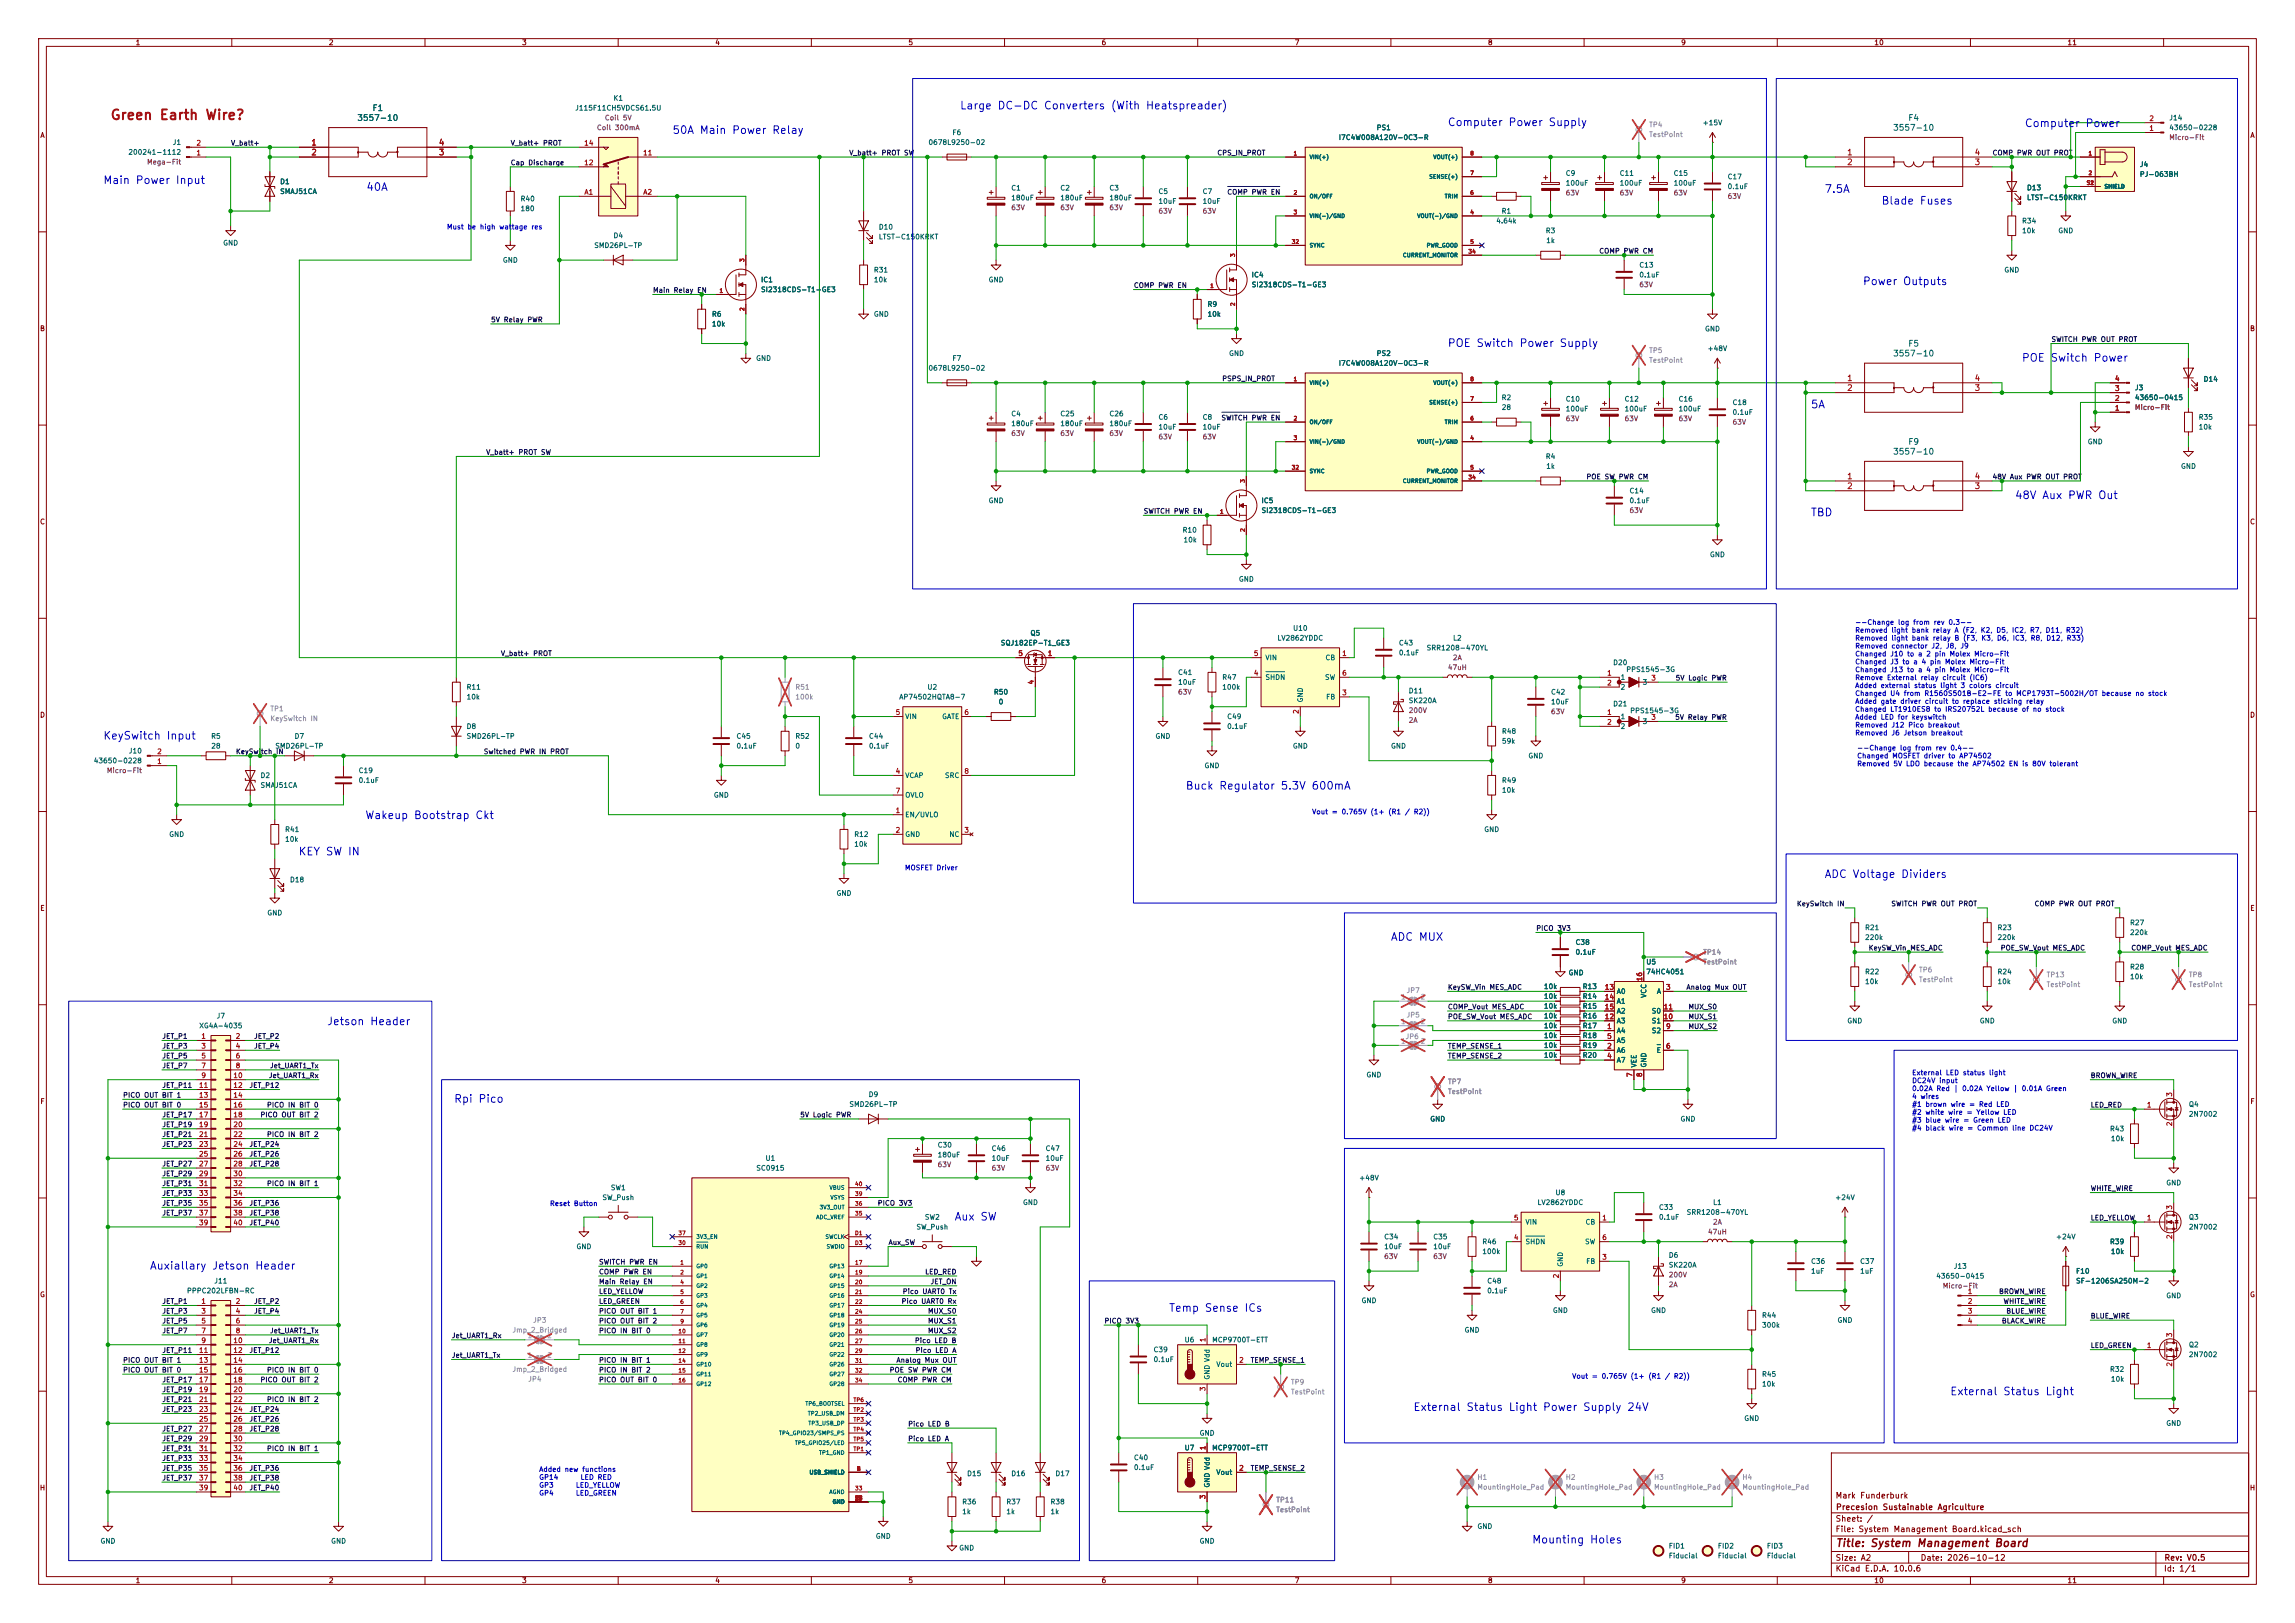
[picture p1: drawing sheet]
<svg xmlns="http://www.w3.org/2000/svg" width="594mm" height="420mm" viewBox="0 0 594 420" stroke-linecap="round" stroke-linejoin="round" font-family="sans-serif">
<defs><g id="words">
<text font-size="2.5" fill="#c20000" x="28.4" y="31.6">Green Earth Wire?</text>
<g font-size="2" fill="#0000c2">
<text x="248.3" y="28.8">Large DC-DC Converters (With Heatspreader)</text>
<text x="173.9" y="35.2">50A Main Power Relay</text>
<text x="374.6" y="33.1">Computer Power Supply</text>
<text x="523.9" y="33.4">Computer Power</text>
<text x="26.6" y="48.1">Main Power Input</text>
<text x="94.6" y="49.9">40A</text>
<text x="472.1" y="50.4">7.5A</text>
<text x="486.8" y="53.4">Blade Fuses</text>
<text x="482" y="74.3">Power Outputs</text>
<text x="374.6" y="90.3">POE Switch Power Supply</text>
<text x="523.1" y="94.1">POE Switch Power</text>
<text x="468.5" y="106.1">5A</text>
<text x="521.4" y="129.6">48V Aux PWR Out</text>
<text x="468.5" y="134.1">TBD</text>
<text x="26.6" y="191.9">KeySwitch Input</text>
<text x="306.7" y="204.8">Buck Regulator 5.3V 600mA</text>
<text x="94.4" y="212.4">Wakeup Bootstrap Ckt</text>
<text x="77.1" y="221.8">KEY SW IN</text>
<text x="472.1" y="227.7">ADC Voltage Dividers</text>
<text x="359.8" y="243.9">ADC MUX</text>
<text x="84.5" y="265.8">Jetson Header</text>
<text x="117.4" y="285.9">Rpi Pico</text>
<text x="246.9" y="316.3">Aux SW</text>
<text x="38.6" y="329">Auxiallary Jetson Header</text>
<text x="302.4" y="340">Temp Sense ICs</text>
<text x="365.7" y="365.6">External Status Light Power Supply 24V</text>
<text x="504.6" y="361.5">External Status Light</text>
<text x="396.4" y="399.9">Mounting Holes</text>
</g>
<text font-size="2" fill="#840000" x="475" y="400.8">Title: System Management Board</text>
<g font-size="1.5" fill="#006464">
<text x="96.3" y="29.1">F1</text>
<text x="92.3" y="31.6">3557-10</text>
<text x="489.8" y="34.2">3557-10</text>
<text x="493.8" y="31.6">F4</text>
<text x="489.8" y="92.6">3557-10</text>
<text x="493.8" y="90.1">F5</text>
<text x="489.8" y="118">3557-10</text>
<text x="493.8" y="115.5">F9</text>
</g>
<g font-size="1.5" fill="#a90000">
<text x="80.4" y="38">1</text>
<text x="80.4" y="40.5">2</text>
<text x="113.4" y="40.5">3</text>
<text x="113.4" y="38">4</text>
<text x="477.9" y="40.5">1</text>
<text x="510.9" y="40.5">4</text>
<text x="477.9" y="43.1">2</text>
<text x="510.9" y="43.1">3</text>
<text x="477.9" y="99">1</text>
<text x="477.9" y="101.5">2</text>
<text x="510.9" y="101.5">3</text>
<text x="510.9" y="99">4</text>
<text x="477.9" y="124.4">1</text>
<text x="510.9" y="124.4">4</text>
<text x="477.9" y="126.9">2</text>
<text x="510.9" y="126.9">3</text>
</g>
<g font-size="1.5" fill="#840000">
<text x="475" y="388.1">Mark Funderburk</text>
<text x="475" y="394.1">Sheet: /</text>
<text x="475.1" y="391.1">Precesion Sustainable Agriculture</text>
<text x="475" y="396.8">File: System Management Board.kicad_sch</text>
<text x="475" y="407">KiCad E.D.A. 10.0.6</text>
<text x="475" y="404.2">Size: A2</text>
<text x="497" y="404.2">Date: 2026-10-12</text>
<text x="560" y="407">Id: 1/1</text>
<text x="560.1" y="404.2">Rev: V0.5</text>
</g>
<g font-size="1.3" fill="#840000">
<text x="35" y="12">1</text>
<text x="85" y="12">2</text>
<text x="135" y="12">3</text>
<text x="185" y="12">4</text>
<text x="235" y="12">5</text>
<text x="285" y="12">6</text>
<text x="335" y="12">7</text>
<text x="385" y="12">8</text>
<text x="435" y="12">9</text>
<text x="485" y="12">10</text>
<text x="535" y="12">11</text>
<text x="10.3" y="36">A</text>
<text x="582.3" y="36">A</text>
<text x="10.2" y="86">B</text>
<text x="582.2" y="86">B</text>
<text x="10.2" y="136">C</text>
<text x="582.2" y="136">C</text>
<text x="10.2" y="186">D</text>
<text x="582.2" y="186">D</text>
<text x="10.3" y="236">E</text>
<text x="582.3" y="236">E</text>
<text x="10.3" y="286">F</text>
<text x="582.3" y="286">F</text>
<text x="10.2" y="336">G</text>
<text x="582.2" y="336">G</text>
<text x="10.2" y="386">H</text>
<text x="582.2" y="386">H</text>
<text x="35" y="410">1</text>
<text x="85" y="410">2</text>
<text x="135" y="410">3</text>
<text x="185" y="410">4</text>
<text x="235" y="410">5</text>
<text x="285" y="410">6</text>
<text x="335" y="410">7</text>
<text x="385" y="410">8</text>
<text x="435" y="410">9</text>
<text x="485" y="410">10</text>
<text x="535" y="410">11</text>
</g>
<g font-size="1.3" fill="#006464">
<text x="148.7" y="28.9">J115F11CH5VDCS61.5U</text>
<text x="158.7" y="26.4">K1</text>
<text x="246.4" y="35.3">F6</text>
<text x="356.2" y="34">PS1</text>
<text x="440.6" y="32.7">+15V</text>
<text x="561.3" y="31.4">J14</text>
<text x="561.3" y="34">43650-0228</text>
<text x="33.1" y="40.3">200241-1112</text>
<text x="44.6" y="37.8">J1</text>
<text x="240.2" y="37.8">0678L9250-02</text>
<text x="346.4" y="36.5">I7C4W008A120V-0C3-R</text>
<text x="72.4" y="48">D1</text>
<text x="405.1" y="45.8">C9</text>
<text x="419.1" y="45.8">C11</text>
<text x="433.1" y="45.8">C15</text>
<text x="447" y="46.7">C17</text>
<text x="553.7" y="43.5">J4</text>
<text x="553.7" y="46">PJ-063BH</text>
<text x="72.4" y="50.5">SMAJ51CA</text>
<text x="134.6" y="52.4">R40</text>
<text x="261.6" y="49.6">C1</text>
<text x="261.6" y="52.1">180uF</text>
<text x="274.3" y="49.6">C2</text>
<text x="274.3" y="52.1">180uF</text>
<text x="287" y="49.6">C3</text>
<text x="287" y="52.1">180uF</text>
<text x="299.7" y="50.5">C5</text>
<text x="299.7" y="53">10uF</text>
<text x="311.1" y="50.5">C7</text>
<text x="311.1" y="53">10uF</text>
<text x="405.1" y="48.3">100uF</text>
<text x="419.1" y="48.3">100uF</text>
<text x="433.1" y="48.3">100uF</text>
<text x="447" y="49.2">0.1uF</text>
<text x="524.5" y="49.5">D13</text>
<text x="524.5" y="52.1">LTST-C150KRKT</text>
<text x="134.6" y="54.9">180</text>
<text x="227.3" y="59.7">D10</text>
<text x="387.1" y="58.1">4.64k</text>
<text x="388.5" y="55.6">R1</text>
<text x="523.2" y="58.1">R34</text>
<text x="57.6" y="63.8">GND</text>
<text x="153.7" y="64.5">SMD26PL-TP</text>
<text x="158.7" y="61.9">D4</text>
<text x="227.3" y="62.2">LTST-C150KRKT</text>
<text x="400" y="60.7">R3</text>
<text x="400.1" y="63.2">1k</text>
<text x="523.2" y="60.7">10k</text>
<text x="532.6" y="60.7">GND</text>
<text x="130" y="68.3">GND</text>
<text x="226" y="70.8">R31</text>
<text x="424.2" y="69.5">C13</text>
<text x="518.6" y="70.8">GND</text>
<text x="196.8" y="73.4">IC1</text>
<text x="196.8" y="75.9">SI2318CDS-T1-GE3</text>
<text x="226" y="73.4">10k</text>
<text x="255.7" y="73.4">GND</text>
<text x="323.8" y="72.1">IC4</text>
<text x="323.8" y="74.6">SI2318CDS-T1-GE3</text>
<text x="424.2" y="72.1">0.1uF</text>
<text x="184.1" y="82.2">R6</text>
<text x="226" y="82.2">GND</text>
<text x="312.4" y="79.7">R9</text>
<text x="312.4" y="82.2">10k</text>
<text x="184.1" y="84.8">10k</text>
<text x="441.2" y="86.1">GND</text>
<text x="195.6" y="93.7">GND</text>
<text x="246.4" y="93.7">F7</text>
<text x="318" y="92.4">GND</text>
<text x="346.4" y="94.9">I7C4W008A120V-0C3-R</text>
<text x="356.2" y="92.4">PS2</text>
<text x="441.8" y="91.1">+48V</text>
<text x="240.2" y="96.2">0678L9250-02</text>
<text x="552.4" y="101.3">J3</text>
<text x="570.2" y="99.1">D14</text>
<text x="388.5" y="103.8">R2</text>
<text x="388.6" y="106.4">28</text>
<text x="405.1" y="104.2">C10</text>
<text x="405.1" y="106.8">100uF</text>
<text x="420.4" y="104.2">C12</text>
<text x="420.4" y="106.8">100uF</text>
<text x="434.3" y="104.2">C16</text>
<text x="434.3" y="106.8">100uF</text>
<text x="448.3" y="105.1">C18</text>
<text x="448.3" y="107.6">0.1uF</text>
<text x="552.4" y="103.8">43650-0415</text>
<text x="261.6" y="108">C4</text>
<text x="261.6" y="110.6">180uF</text>
<text x="274.3" y="108">C25</text>
<text x="274.3" y="110.6">180uF</text>
<text x="287" y="108">C26</text>
<text x="287" y="110.6">180uF</text>
<text x="299.7" y="108.9">C6</text>
<text x="299.7" y="111.5">10uF</text>
<text x="311.1" y="108.9">C8</text>
<text x="311.1" y="111.5">10uF</text>
<text x="568.9" y="108.9">R35</text>
<text x="568.9" y="111.5">10k</text>
<text x="400" y="119.1">R4</text>
<text x="540.2" y="115.3">GND</text>
<text x="400.1" y="121.6">1k</text>
<text x="564.4" y="121.6">GND</text>
<text x="255.7" y="130.5">GND</text>
<text x="326.4" y="130.5">IC5</text>
<text x="421.6" y="128">C14</text>
<text x="421.6" y="130.5">0.1uF</text>
<text x="326.4" y="133">SI2318CDS-T1-GE3</text>
<text x="306" y="138.1">R10</text>
<text x="306.2" y="140.7">10k</text>
<text x="442.4" y="144.5">GND</text>
<text x="320.5" y="150.8">GND</text>
<text x="258.9" y="167.3">SQJ182EP-T1_GE3</text>
<text x="266.6" y="164.8">Q5</text>
<text x="330.5" y="166.1">LV2862YDDC</text>
<text x="334.5" y="163.5">U10</text>
<text x="361.9" y="167.3">C43</text>
<text x="375.9" y="166.1">L2</text>
<text x="327.4" y="171.1">VIN</text>
<text x="342.9" y="171.1">CB</text>
<text x="361.9" y="169.9">0.1uF</text>
<text x="369.1" y="168.6">SRR1208-470YL</text>
<text x="417.4" y="172.4">D20</text>
<text x="120.6" y="178.8">R11</text>
<text x="239.9" y="178.8">U2</text>
<text x="304.8" y="175">C41</text>
<text x="304.8" y="177.5">10uF</text>
<text x="316.2" y="176.2">R47</text>
<text x="316.2" y="178.8">100k</text>
<text x="327.4" y="176.2">SHDN</text>
<text x="342.8" y="176.2">SW</text>
<text x="364.5" y="179.7">D11</text>
<text x="419.3" y="176.2">1</text>
<text x="419.3" y="178.8">2</text>
<text x="420.8" y="174.2">PPS1545-3G</text>
<text x="425" y="177.5">3</text>
<text x="120.6" y="181.3">10k</text>
<text x="232.6" y="181.3">AP74502HQTA8-7</text>
<text x="257.1" y="180">R50</text>
<text x="258.3" y="182.6">0</text>
<text x="337.5" y="181.9" transform="rotate(-90 337.5 181.9)">GND</text>
<text x="343.1" y="181.3">FB</text>
<text x="364.5" y="182.3">SK220A</text>
<text x="401.3" y="180">C42</text>
<text x="401.3" y="182.6">10uF</text>
<text x="417.4" y="183.1">D21</text>
<text x="421.8" y="184.9">PPS1545-3G</text>
<text x="54.5" y="191.5">R5</text>
<text x="76.1" y="191.5">D7</text>
<text x="120.6" y="188.9">D8</text>
<text x="120.6" y="191.5">SMD26PL-TP</text>
<text x="190.5" y="191.5">C45</text>
<text x="205.7" y="191.5">R52</text>
<text x="224.8" y="191.5">C44</text>
<text x="234.2" y="186.4">VIN</text>
<text x="243.7" y="186.4">GATE</text>
<text x="298.9" y="191.5">GND</text>
<text x="317.5" y="186.4">C49</text>
<text x="317.5" y="188.9">0.1uF</text>
<text x="388.6" y="190.2">R48</text>
<text x="419.3" y="186.4">1</text>
<text x="419.3" y="188.9">2</text>
<text x="425" y="187.7">3</text>
<text x="24.1" y="197.8">43650-0228</text>
<text x="33.2" y="195.3">J10</text>
<text x="54.5" y="194">28</text>
<text x="71.1" y="194">SMD26PL-TP</text>
<text x="190.5" y="194">0.1uF</text>
<text x="205.7" y="194">0</text>
<text x="224.8" y="194">0.1uF</text>
<text x="334.5" y="194">GND</text>
<text x="359.9" y="194">GND</text>
<text x="388.6" y="192.7">59k</text>
<text x="395.4" y="196.5">GND</text>
<text x="67.3" y="201.6">D2</text>
<text x="92.7" y="200.4">C19</text>
<text x="92.7" y="202.9">0.1uF</text>
<text x="234.2" y="201.6">VCAP</text>
<text x="244.4" y="201.6">SRC</text>
<text x="311.6" y="199.1">GND</text>
<text x="388.6" y="202.9">R49</text>
<text x="67.3" y="204.2">SMAJ51CA</text>
<text x="184.6" y="206.7">GND</text>
<text x="234.2" y="206.7">OVLO</text>
<text x="388.6" y="205.4">10k</text>
<text x="73.6" y="215.6">R41</text>
<text x="234.2" y="211.8">EN/UVLO</text>
<text x="384" y="215.6">GND</text>
<text x="43.7" y="216.9">GND</text>
<text x="73.6" y="218.1">10k</text>
<text x="221" y="216.9">R12</text>
<text x="221" y="219.4">10k</text>
<text x="234.2" y="216.9">GND</text>
<text x="245.6" y="216.9">NC</text>
<text x="74.9" y="228.6">D18</text>
<text x="216.4" y="232.1">GND</text>
<text x="69.1" y="237.2">GND</text>
<text x="551.2" y="239.7">R27</text>
<text x="407.7" y="244.8">C38</text>
<text x="482.6" y="241">R21</text>
<text x="482.6" y="243.5">220k</text>
<text x="516.9" y="241">R23</text>
<text x="516.9" y="243.5">220k</text>
<text x="551.2" y="242.3">220k</text>
<text x="407.7" y="247.3">0.1uF</text>
<text x="426" y="249.9">U5</text>
<text x="551.2" y="251.2">R28</text>
<text x="399.5" y="256.2">10k</text>
<text x="405.9" y="252.7">GND</text>
<text x="409.5" y="256.2">R13</text>
<text x="418.3" y="257.5">A0</text>
<text x="426" y="252.4">74HC4051</text>
<text x="428.7" y="257.5">A</text>
<text x="482.6" y="252.4">R22</text>
<text x="482.6" y="255">10k</text>
<text x="516.9" y="252.4">R24</text>
<text x="516.9" y="255">10k</text>
<text x="551.2" y="253.7">10k</text>
<text x="55.9" y="263.9">J7</text>
<text x="399.5" y="261.3">10k</text>
<text x="399.5" y="258.8">10k</text>
<text x="399.5" y="263.9">10k</text>
<text x="409.5" y="261.3">R15</text>
<text x="409.5" y="258.8">R14</text>
<text x="409.5" y="263.9">R16</text>
<text x="418.3" y="260">A1</text>
<text x="418.3" y="262.6">A2</text>
<text x="426.4" y="258.4" transform="rotate(-90 426.4 258.4)">VCC</text>
<text x="427.4" y="262.6">S0</text>
<text x="51.4" y="266.4">XG4A-4035</text>
<text x="399.5" y="266.4">10k</text>
<text x="399.5" y="268.9">10k</text>
<text x="409.5" y="266.4">R17</text>
<text x="409.5" y="268.9">R18</text>
<text x="418.3" y="267.7">A4</text>
<text x="418.3" y="265.1">A3</text>
<text x="427.4" y="267.7">S2</text>
<text x="427.4" y="265.1">S1</text>
<text x="478" y="265.1">GND</text>
<text x="512.3" y="265.1">GND</text>
<text x="546.6" y="265.1">GND</text>
<text x="399.5" y="274">10k</text>
<text x="399.5" y="271.5">10k</text>
<text x="409.5" y="274">R20</text>
<text x="409.5" y="271.5">R19</text>
<text x="418.3" y="272.7">A6</text>
<text x="418.3" y="275.3">A7</text>
<text x="418.3" y="270.2">A5</text>
<text x="428.6" y="272.7">E</text>
<text x="353.5" y="279.1">GND</text>
<text x="423.9" y="276.4" transform="rotate(-90 423.9 276.4)">VEE</text>
<text x="426.4" y="276.4" transform="rotate(-90 426.4 276.4)">GND</text>
<text x="219.7" y="286.7">SMD26PL-TP</text>
<text x="224.7" y="284.2">D9</text>
<text x="566.4" y="286.7">Q4</text>
<text x="370" y="290.5">GND</text>
<text x="434.8" y="290.5">GND</text>
<text x="546" y="293.1">R43</text>
<text x="566.4" y="289.3">2N7002</text>
<text x="242.6" y="297.3">C30</text>
<text x="242.6" y="299.8">180uF</text>
<text x="256.5" y="298.1">C46</text>
<text x="270.5" y="298.1">C47</text>
<text x="546.2" y="295.6">10k</text>
<text x="195.6" y="303.2">SC0915</text>
<text x="198" y="300.7">U1</text>
<text x="256.5" y="300.7">10uF</text>
<text x="270.5" y="300.7">10uF</text>
<text x="351.7" y="305.8">+48V</text>
<text x="155.8" y="310.8">SW_Push</text>
<text x="158" y="308.3">SW1</text>
<text x="402.5" y="309.6">U8</text>
<text x="474.9" y="310.8">+24V</text>
<text x="560.5" y="307">GND</text>
<text x="239.2" y="315.9">SW2</text>
<text x="264.6" y="312.1">GND</text>
<text x="394.7" y="317.2">VIN</text>
<text x="397.8" y="312.1">LV2862YDDC</text>
<text x="410.2" y="317.2">CB</text>
<text x="429.2" y="313.4">C33</text>
<text x="429.2" y="315.9">0.1uF</text>
<text x="436.4" y="314.7">SRR1208-470YL</text>
<text x="443.3" y="312.1">L1</text>
<text x="566.4" y="315.9">Q3</text>
<text x="149.1" y="323.5">GND</text>
<text x="237.1" y="318.5">SW_Push</text>
<text x="358.1" y="321">C34</text>
<text x="358.1" y="323.5">10uF</text>
<text x="370.8" y="321">C35</text>
<text x="370.8" y="323.5">10uF</text>
<text x="383.5" y="322.3">R46</text>
<text x="394.7" y="322.3">SHDN</text>
<text x="410.1" y="322.3">SW</text>
<text x="532" y="321">+24V</text>
<text x="546" y="322.3">R39</text>
<text x="566.4" y="318.5">2N7002</text>
<text x="383.5" y="324.8">100k</text>
<text x="404.8" y="327.9" transform="rotate(-90 404.8 327.9)">GND</text>
<text x="410.4" y="327.4">FB</text>
<text x="431.8" y="325.8">D6</text>
<text x="431.8" y="328.3">SK220A</text>
<text x="468.6" y="327.4">C36</text>
<text x="468.6" y="329.9">1uF</text>
<text x="481.3" y="327.4">C37</text>
<text x="481.3" y="329.9">1uF</text>
<text x="505.5" y="328.6">J13</text>
<text x="537.2" y="329.9">F10</text>
<text x="546.2" y="324.8">10k</text>
<text x="48.3" y="335">PPPC202LFBN-RC</text>
<text x="55.3" y="332.4">J11</text>
<text x="384.8" y="332.4">C48</text>
<text x="384.8" y="335">0.1uF</text>
<text x="501" y="331.2">43650-0415</text>
<text x="537.2" y="332.4">SF-1206SA250M-2</text>
<text x="352.3" y="337.5">GND</text>
<text x="401.8" y="340.1">GND</text>
<text x="427.2" y="340.1">GND</text>
<text x="455.9" y="341.3">R44</text>
<text x="560.5" y="336.2">GND</text>
<text x="306.5" y="347.7">U6</text>
<text x="313.6" y="347.7">MCP9700T-ETT</text>
<text x="378.9" y="345.1">GND</text>
<text x="455.9" y="343.9">300k</text>
<text x="475.5" y="342.6">GND</text>
<text x="298.4" y="350.2">C39</text>
<text x="298.4" y="352.8">0.1uF</text>
<text x="566.4" y="348.9">Q2</text>
<text x="566.4" y="351.5">2N7002</text>
<text x="313.4" y="357.2" transform="rotate(-90 313.4 357.2)">GND Vdd</text>
<text x="314.7" y="354">Vout</text>
<text x="455.9" y="356.6">R45</text>
<text x="455.9" y="359.1">10k</text>
<text x="546" y="355.3">R32</text>
<text x="546.2" y="357.8">10k</text>
<text x="310.4" y="371.8">GND</text>
<text x="451.3" y="368">GND</text>
<text x="560.5" y="369.3">GND</text>
<text x="306.5" y="375.6">U7</text>
<text x="313.6" y="375.6">MCP9700T-ETT</text>
<text x="250.2" y="382.3">D15</text>
<text x="261.6" y="382.3">D16</text>
<text x="273" y="382.3">D17</text>
<text x="293.4" y="378.2">C40</text>
<text x="293.4" y="380.7">0.1uF</text>
<text x="314.7" y="382">Vout</text>
<text x="248.9" y="389.6">R36</text>
<text x="260.3" y="389.6">R37</text>
<text x="271.8" y="389.6">R38</text>
<text x="313.4" y="385.1" transform="rotate(-90 313.4 385.1)">GND Vdd</text>
<text x="248.9" y="392.1">1k</text>
<text x="260.3" y="392.1">1k</text>
<text x="271.8" y="392.1">1k</text>
<text x="382.3" y="395.9">GND</text>
<text x="25.9" y="399.7">GND</text>
<text x="85.6" y="399.7">GND</text>
<text x="226.5" y="398.5">GND</text>
<text x="248.1" y="401.5">GND</text>
<text x="310.4" y="399.7">GND</text>
<text x="431.8" y="401">FID1</text>
<text x="444.5" y="401">FID2</text>
<text x="457.2" y="401">FID3</text>
<text x="431.8" y="403.6">Fiducial</text>
<text x="444.5" y="403.6">Fiducial</text>
<text x="457.2" y="403.6">Fiducial</text>
</g>
<g font-size="1.3" fill="#840084">
<text x="154.4" y="34">Coil 300mA</text>
<text x="156.4" y="31.4">Coil 5V</text>
<text x="561.3" y="36.5">Micro-Fit</text>
<text x="37.9" y="42.9">Mega-Fit</text>
<text x="405.1" y="50.9">63V</text>
<text x="419.1" y="50.9">63V</text>
<text x="433.1" y="50.9">63V</text>
<text x="447" y="51.8">63V</text>
<text x="261.6" y="54.7">63V</text>
<text x="274.3" y="54.7">63V</text>
<text x="287" y="54.7">63V</text>
<text x="299.7" y="55.6">63V</text>
<text x="311.1" y="55.6">63V</text>
<text x="424.2" y="74.6">63V</text>
<text x="552.4" y="106.4">Micro-Fit</text>
<text x="261.6" y="113.1">63V</text>
<text x="274.3" y="113.1">63V</text>
<text x="287" y="113.1">63V</text>
<text x="299.7" y="114">63V</text>
<text x="311.1" y="114">63V</text>
<text x="405.1" y="109.3">63V</text>
<text x="420.4" y="109.3">63V</text>
<text x="434.3" y="109.3">63V</text>
<text x="448.3" y="110.2">63V</text>
<text x="421.6" y="133">63V</text>
<text x="374.6" y="173.7">47uH</text>
<text x="375.9" y="171.1">2A</text>
<text x="304.8" y="180">63V</text>
<text x="364.5" y="184.8">200V</text>
<text x="401.3" y="185.1">63V</text>
<text x="364.5" y="187.3">2A</text>
<text x="27.5" y="200.4">Micro-Fit</text>
<text x="242.6" y="302.3">63V</text>
<text x="256.5" y="303.2">63V</text>
<text x="270.5" y="303.2">63V</text>
<text x="443.2" y="317.2">2A</text>
<text x="441.9" y="319.7">47uH</text>
<text x="358.1" y="326.1">63V</text>
<text x="370.8" y="326.1">63V</text>
<text x="431.8" y="330.8">200V</text>
<text x="431.8" y="333.4">2A</text>
<text x="502.7" y="333.7">Micro-Fit</text>
</g>
<g font-size="1.3" fill="#989898">
<text x="426.7" y="33.2">TP4</text>
<text x="426.7" y="35.8">TestPoint</text>
<text x="426.7" y="91.6">TP5</text>
<text x="426.7" y="94.2">TestPoint</text>
<text x="205.7" y="178.8">R51</text>
<text x="69.8" y="184.4">TP1</text>
<text x="205.7" y="181.3">100k</text>
<text x="69.8" y="186.9">KeySwitch IN</text>
<text x="440.7" y="247.3">TP14</text>
<text x="440.7" y="249.9">TestPoint</text>
<text x="496.6" y="251.9">TP6</text>
<text x="363.9" y="257.2">JP7</text>
<text x="496.6" y="254.5">TestPoint</text>
<text x="529.6" y="253.2">TP13</text>
<text x="529.6" y="255.7">TestPoint</text>
<text x="566.4" y="253.2">TP8</text>
<text x="566.4" y="255.7">TestPoint</text>
<text x="363.9" y="263.6">JP5</text>
<text x="363.7" y="269.2">JP6</text>
<text x="374.6" y="280.9">TP7</text>
<text x="374.6" y="283.4">TestPoint</text>
<text x="132.5" y="345.1">Jmp_2_Bridged</text>
<text x="137.8" y="342.6">JP3</text>
<text x="132.5" y="355.3">Jmp_2_Bridged</text>
<text x="136.6" y="357.8">JP4</text>
<text x="334" y="358.6">TP9</text>
<text x="334" y="361.1">TestPoint</text>
<text x="382.3" y="383.2">H1</text>
<text x="405.1" y="383.2">H2</text>
<text x="428" y="383.2">H3</text>
<text x="450.8" y="383.2">H4</text>
<text x="330.2" y="389.1">TP11</text>
<text x="382.3" y="385.8">MountingHole_Pad</text>
<text x="405.1" y="385.8">MountingHole_Pad</text>
<text x="428" y="385.8">MountingHole_Pad</text>
<text x="450.8" y="385.8">MountingHole_Pad</text>
<text x="330.2" y="391.6">TestPoint</text>
</g>
<g font-size="1.3" fill="#a90000">
<text x="556.2" y="34.2">1</text>
<text x="556.2" y="31.6">2</text>
<text x="50.7" y="40.5">1</text>
<text x="50.7" y="38">2</text>
<text x="151.1" y="38">14</text>
<text x="166.3" y="40.5">11</text>
<text x="151.1" y="43">12</text>
<text x="151.1" y="50.7">A1</text>
<text x="166.4" y="50.7">A2</text>
<text x="547.3" y="101.5">3</text>
<text x="547.3" y="98.9">4</text>
<text x="547.3" y="106.5">1</text>
<text x="547.3" y="104">2</text>
<text x="263.4" y="170">5</text>
<text x="271" y="170">1</text>
<text x="324.4" y="170">5</text>
<text x="347.2" y="170">1</text>
<text x="267.8" y="177.3" transform="rotate(-90 267.8 177.3)">4</text>
<text x="324.4" y="175.1">4</text>
<text x="347.2" y="175.1">6</text>
<text x="415.8" y="175.1">1</text>
<text x="415.8" y="177.7">2</text>
<text x="427.3" y="176.4">3</text>
<text x="231.7" y="185.3">5</text>
<text x="249.5" y="185.3">6</text>
<text x="336.4" y="184.9" transform="rotate(-90 336.4 184.9)">2</text>
<text x="347.2" y="180.2">3</text>
<text x="415.8" y="185.3">1</text>
<text x="415.8" y="187.8">2</text>
<text x="427.3" y="186.6">3</text>
<text x="40.5" y="198">1</text>
<text x="40.5" y="195.4">2</text>
<text x="231.7" y="200.5">4</text>
<text x="249.5" y="200.5">8</text>
<text x="231.7" y="205.6">7</text>
<text x="231.7" y="210.7">1</text>
<text x="231.7" y="215.8">2</text>
<text x="249.5" y="215.8">3</text>
<text x="415.2" y="256.4">13</text>
<text x="425.3" y="254.1" transform="rotate(-90 425.3 254.1)">16</text>
<text x="431.1" y="256.4">3</text>
<text x="415.2" y="258.9">14</text>
<text x="415.2" y="261.5">15</text>
<text x="430.5" y="261.5">11</text>
<text x="52" y="269.1">1</text>
<text x="60.9" y="269.1">2</text>
<text x="415.2" y="264">12</text>
<text x="415.8" y="266.6">1</text>
<text x="415.8" y="269.1">5</text>
<text x="430.5" y="264">10</text>
<text x="431.1" y="266.6">9</text>
<text x="52" y="271.6">3</text>
<text x="52" y="274.2">5</text>
<text x="60.9" y="271.6">4</text>
<text x="60.9" y="274.2">6</text>
<text x="415.8" y="271.6">2</text>
<text x="415.8" y="274.2">4</text>
<text x="431.1" y="271.6">6</text>
<text x="51.4" y="281.8">11</text>
<text x="52" y="276.7">7</text>
<text x="52" y="279.3">9</text>
<text x="60.3" y="279.3">10</text>
<text x="60.3" y="281.8">12</text>
<text x="60.9" y="276.7">8</text>
<text x="422.8" y="278.9" transform="rotate(-90 422.8 278.9)">7</text>
<text x="425.3" y="278.9" transform="rotate(-90 425.3 278.9)">8</text>
<text x="51.4" y="284.3">13</text>
<text x="51.4" y="286.9">15</text>
<text x="60.3" y="284.3">14</text>
<text x="60.3" y="286.9">16</text>
<text x="555.5" y="286.9">1</text>
<text x="562.5" y="283.9" transform="rotate(-90 562.5 283.9)">3</text>
<text x="51.4" y="289.4">17</text>
<text x="51.4" y="292">19</text>
<text x="60.3" y="289.4">18</text>
<text x="60.3" y="292">20</text>
<text x="562.5" y="291.6" transform="rotate(-90 562.5 291.6)">2</text>
<text x="51.4" y="294.5">21</text>
<text x="51.4" y="297">23</text>
<text x="51.4" y="299.6">25</text>
<text x="60.3" y="294.5">22</text>
<text x="60.3" y="297">24</text>
<text x="60.3" y="299.6">26</text>
<text x="51.4" y="302.1">27</text>
<text x="51.4" y="304.7">29</text>
<text x="60.3" y="302.1">28</text>
<text x="60.3" y="304.7">30</text>
<text x="51.4" y="307.2">31</text>
<text x="51.4" y="309.7">33</text>
<text x="60.3" y="307.2">32</text>
<text x="60.3" y="309.7">34</text>
<text x="51.4" y="312.3">35</text>
<text x="51.4" y="314.8">37</text>
<text x="51.4" y="317.4">39</text>
<text x="60.3" y="312.3">36</text>
<text x="60.3" y="314.8">38</text>
<text x="60.3" y="317.4">40</text>
<text x="391.7" y="316.1">5</text>
<text x="414.6" y="316.1">1</text>
<text x="555.5" y="316.1">1</text>
<text x="562.5" y="313.2" transform="rotate(-90 562.5 313.2)">3</text>
<text x="391.7" y="321.2">4</text>
<text x="414.6" y="321.2">6</text>
<text x="562.5" y="320.8" transform="rotate(-90 562.5 320.8)">2</text>
<text x="414.6" y="326.3">3</text>
<text x="403.7" y="330.9" transform="rotate(-90 403.7 330.9)">2</text>
<text x="509.2" y="335.1">1</text>
<text x="52" y="337.7">1</text>
<text x="52" y="340.2">3</text>
<text x="60.9" y="337.7">2</text>
<text x="60.9" y="340.2">4</text>
<text x="509.2" y="337.7">2</text>
<text x="509.2" y="340.2">3</text>
<text x="52" y="342.8">5</text>
<text x="52" y="345.3">7</text>
<text x="52" y="347.8">9</text>
<text x="60.3" y="347.8">10</text>
<text x="60.9" y="342.8">6</text>
<text x="60.9" y="345.3">8</text>
<text x="312.3" y="347.4" transform="rotate(-90 312.3 347.4)">1</text>
<text x="509.2" y="342.8">4</text>
<text x="562.5" y="346.2" transform="rotate(-90 562.5 346.2)">3</text>
<text x="51.4" y="350.4">11</text>
<text x="51.4" y="352.9">13</text>
<text x="60.3" y="350.4">12</text>
<text x="60.3" y="352.9">14</text>
<text x="320.6" y="352.9">2</text>
<text x="555.5" y="349.1">1</text>
<text x="562.5" y="353.8" transform="rotate(-90 562.5 353.8)">2</text>
<text x="51.4" y="355.5">15</text>
<text x="51.4" y="358">17</text>
<text x="60.3" y="355.5">16</text>
<text x="60.3" y="358">18</text>
<text x="51.4" y="360.5">19</text>
<text x="51.4" y="363.1">21</text>
<text x="51.4" y="365.6">23</text>
<text x="60.3" y="360.5">20</text>
<text x="60.3" y="363.1">22</text>
<text x="60.3" y="365.6">24</text>
<text x="312.3" y="360.1" transform="rotate(-90 312.3 360.1)">3</text>
<text x="51.4" y="368.2">25</text>
<text x="51.4" y="370.7">27</text>
<text x="60.3" y="368.2">26</text>
<text x="60.3" y="370.7">28</text>
<text x="51.4" y="373.2">29</text>
<text x="51.4" y="375.8">31</text>
<text x="60.3" y="373.2">30</text>
<text x="60.3" y="375.8">32</text>
<text x="312.3" y="375.4" transform="rotate(-90 312.3 375.4)">1</text>
<text x="51.4" y="378.3">33</text>
<text x="51.4" y="380.9">35</text>
<text x="51.4" y="383.4">37</text>
<text x="60.3" y="378.3">34</text>
<text x="60.3" y="380.9">36</text>
<text x="60.3" y="383.4">38</text>
<text x="320.6" y="380.9">2</text>
<text x="51.4" y="385.9">39</text>
<text x="60.3" y="385.9">40</text>
<text x="312.3" y="388.1" transform="rotate(-90 312.3 388.1)">3</text>
</g>
<g font-size="1.3" fill="#0f0f0f">
<text x="59.7" y="38">V_batt+</text>
<text x="132.1" y="38">V_batt+ PROT</text>
<text x="219.7" y="40.5">V_batt+ PROT SW</text>
<text x="314.9" y="40.5">CPS_IN_PROT</text>
<text x="515.6" y="40.5">COMP PWR OUT PROT</text>
<text x="132.1" y="43.1">Cap Discharge</text>
<text x="317.5" y="50.7">COMP PWR EN</text>
<text x="413.8" y="65.9">COMP PWR CM</text>
<text x="168.9" y="76.1">Main Relay EN</text>
<text x="293.3" y="74.8">COMP PWR EN</text>
<text x="127" y="83.7">5V Relay PWR</text>
<text x="530.8" y="88.8">SWITCH PWR OUT PROT</text>
<text x="316.2" y="98.9">PSPS_IN_PROT</text>
<text x="316" y="109.1">SWITCH PWR EN</text>
<text x="125.7" y="118">V_batt+ PROT SW</text>
<text x="410.5" y="124.3">POE SW PWR CM</text>
<text x="515.6" y="124.3">48V Aux PWR OUT PROT</text>
<text x="295.9" y="133.2">SWITCH PWR EN</text>
<text x="129.5" y="170.1">V_batt+ PROT</text>
<text x="433.6" y="176.4">5V Logic PWR</text>
<text x="433.4" y="186.6">5V Relay PWR</text>
<text x="60.9" y="195.5">KeySwitch IN</text>
<text x="125.1" y="195.5">Switched PWR IN PROT</text>
<text x="465" y="234.8">KeySwitch IN</text>
<text x="489.4" y="234.8">SWITCH PWR OUT PROT</text>
<text x="526.5" y="234.8">COMP PWR OUT PROT</text>
<text x="397.5" y="241.2">PICO 3V3</text>
<text x="483.5" y="246.3">KeySW_Vin MES_ADC</text>
<text x="517.7" y="246.3">POE_SW_Vout MES_ADC</text>
<text x="551.5" y="246.3">COMP_Vout MES_ADC</text>
<text x="374.6" y="256.4">KeySW_Vin MES_ADC</text>
<text x="436.4" y="256.4">Analog Mux OUT</text>
<text x="374.6" y="261.5">COMP_Vout MES_ADC</text>
<text x="436.9" y="261.5">MUX_S0</text>
<text x="41.9" y="269.1">JET_P1</text>
<text x="65.6" y="269.1">JET_P2</text>
<text x="374.6" y="264">POE_SW_Vout MES_ADC</text>
<text x="436.9" y="264">MUX_S1</text>
<text x="436.9" y="266.6">MUX_S2</text>
<text x="41.9" y="274.2">JET_P5</text>
<text x="41.9" y="271.7">JET_P3</text>
<text x="65.6" y="271.7">JET_P4</text>
<text x="374.6" y="274.2">TEMP_SENSE_2</text>
<text x="374.6" y="271.7">TEMP_SENSE_1</text>
<text x="41.9" y="276.7">JET_P7</text>
<text x="41.9" y="281.8">JET_P11</text>
<text x="64.4" y="281.8">JET_P12</text>
<text x="69.4" y="279.3">Jet_UART1_Rx</text>
<text x="69.7" y="276.7">Jet_UART1_Tx</text>
<text x="541" y="279.3">BROWN_WIRE</text>
<text x="31.7" y="284.4">PICO OUT BIT 1</text>
<text x="31.7" y="286.9">PICO OUT BIT 0</text>
<text x="69" y="286.9">PICO IN BIT 0</text>
<text x="541" y="286.9">LED_RED</text>
<text x="41.9" y="292">JET_P19</text>
<text x="41.9" y="289.4">JET_P17</text>
<text x="67.3" y="289.4">PICO OUT BIT 2</text>
<text x="207" y="289.4">5V Logic PWR</text>
<text x="41.9" y="297.1">JET_P23</text>
<text x="41.9" y="294.5">JET_P21</text>
<text x="64.4" y="299.6">JET_P26</text>
<text x="64.4" y="297.1">JET_P24</text>
<text x="69" y="294.5">PICO IN BIT 2</text>
<text x="41.9" y="304.7">JET_P29</text>
<text x="41.9" y="302.1">JET_P27</text>
<text x="64.4" y="302.1">JET_P28</text>
<text x="41.9" y="309.8">JET_P33</text>
<text x="41.9" y="307.2">JET_P31</text>
<text x="69" y="307.2">PICO IN BIT 1</text>
<text x="541" y="308.5">WHITE_WIRE</text>
<text x="41.9" y="314.8">JET_P37</text>
<text x="41.9" y="312.3">JET_P35</text>
<text x="64.4" y="317.4">JET_P40</text>
<text x="64.4" y="314.8">JET_P38</text>
<text x="64.4" y="312.3">JET_P36</text>
<text x="227" y="312.3">PICO 3V3</text>
<text x="541" y="316.1">LED_YELLOW</text>
<text x="229.8" y="322.5">Aux_SW</text>
<text x="154.9" y="327.5">SWITCH PWR EN</text>
<text x="154.9" y="332.6">Main Relay EN</text>
<text x="154.9" y="330.1">COMP PWR EN</text>
<text x="154.9" y="335.2">LED_YELLOW</text>
<text x="233.5" y="335.2">Pico UART0 Tx</text>
<text x="239.3" y="330.1">LED_RED</text>
<text x="240.7" y="332.6">JET_ON</text>
<text x="517.3" y="335.2">BROWN_WIRE</text>
<text x="41.9" y="340.2">JET_P3</text>
<text x="41.9" y="337.7">JET_P1</text>
<text x="65.6" y="337.7">JET_P2</text>
<text x="65.6" y="340.2">JET_P4</text>
<text x="154.9" y="337.7">LED_GREEN</text>
<text x="154.9" y="340.2">PICO OUT BIT 1</text>
<text x="233.2" y="337.7">Pico UART0 Rx</text>
<text x="240" y="340.2">MUX_S0</text>
<text x="518.4" y="337.7">WHITE_WIRE</text>
<text x="519.1" y="340.2">BLUE_WIRE</text>
<text x="541" y="341.5">BLUE_WIRE</text>
<text x="41.9" y="342.8">JET_P5</text>
<text x="41.9" y="345.3">JET_P7</text>
<text x="69.4" y="347.9">Jet_UART1_Rx</text>
<text x="69.7" y="345.3">Jet_UART1_Tx</text>
<text x="116.8" y="346.6">Jet_UART1_Rx</text>
<text x="154.9" y="345.3">PICO IN BIT 0</text>
<text x="154.9" y="342.8">PICO OUT BIT 2</text>
<text x="236.7" y="347.9">Pico LED B</text>
<text x="240" y="345.3">MUX_S2</text>
<text x="240" y="342.8">MUX_S1</text>
<text x="285.7" y="342.8">PICO 3V3</text>
<text x="518" y="342.8">BLACK_WIRE</text>
<text x="31.7" y="352.9">PICO OUT BIT 1</text>
<text x="41.9" y="350.4">JET_P11</text>
<text x="64.4" y="350.4">JET_P12</text>
<text x="116.8" y="351.7">Jet_UART1_Tx</text>
<text x="154.9" y="352.9">PICO IN BIT 1</text>
<text x="231.9" y="352.9">Analog Mux OUT</text>
<text x="236.8" y="350.4">Pico LED A</text>
<text x="323.6" y="352.9">TEMP_SENSE_1</text>
<text x="541" y="349.1">LED_GREEN</text>
<text x="31.7" y="355.5">PICO OUT BIT 0</text>
<text x="41.9" y="358">JET_P17</text>
<text x="67.3" y="358">PICO OUT BIT 2</text>
<text x="69" y="355.5">PICO IN BIT 0</text>
<text x="154.9" y="358">PICO OUT BIT 0</text>
<text x="154.9" y="355.5">PICO IN BIT 2</text>
<text x="230.1" y="355.5">POE SW PWR CM</text>
<text x="232.2" y="358">COMP PWR CM</text>
<text x="41.9" y="363.1">JET_P21</text>
<text x="41.9" y="360.6">JET_P19</text>
<text x="41.9" y="365.6">JET_P23</text>
<text x="64.4" y="365.6">JET_P24</text>
<text x="69" y="363.1">PICO IN BIT 2</text>
<text x="41.9" y="370.7">JET_P27</text>
<text x="64.4" y="370.7">JET_P28</text>
<text x="64.4" y="368.2">JET_P26</text>
<text x="234.9" y="369.4">Pico LED B</text>
<text x="41.9" y="373.3">JET_P29</text>
<text x="41.9" y="375.8">JET_P31</text>
<text x="69" y="375.8">PICO IN BIT 1</text>
<text x="234.9" y="373.3">Pico LED A</text>
<text x="41.9" y="378.3">JET_P33</text>
<text x="41.9" y="380.9">JET_P35</text>
<text x="41.9" y="383.4">JET_P37</text>
<text x="64.4" y="380.9">JET_P36</text>
<text x="64.4" y="383.4">JET_P38</text>
<text x="323.6" y="380.9">TEMP_SENSE_2</text>
<text x="64.4" y="386">JET_P40</text>
</g>
<g font-size="1.3" fill="#0000c2">
<text x="115.5" y="59.7">Must be high wattage res</text>
<text x="480" y="162">--Change log from rev 0.3--</text>
<text x="480" y="164">Removed light bank relay A (F2, K2, D5, IC2, R7, D11, R32)</text>
<text x="480" y="166.1">Removed light bank relay B (F3, K3, D6, IC3, R8, D12, R33)</text>
<text x="480" y="168.1">Removed connector J2, J8, J9</text>
<text x="480" y="170.2">Changed J10 to a 2 pin Molex Micro-Fit</text>
<text x="480" y="172.2">Changed J3 to a 4 pin Molex Micro-Fit</text>
<text x="480" y="174.3">Changed J13 to a 4 pin Molex Micro-Fit</text>
<text x="480" y="176.3">Remove External relay circuit (IC6)</text>
<text x="480" y="178.3">Added external status light 3 colors circuit</text>
<text x="480" y="180.4">Changed U4 from R1560S501B-E2-FE to MCP1793T-5002H/OT because no stock</text>
<text x="480" y="182.4">Added gate driver circuit to replace sticking relay</text>
<text x="480" y="184.5">Changed LT1910ES8 to IRS20752L because of no stock</text>
<text x="480" y="186.5">Added LED for keyswitch</text>
<text x="480" y="188.6">Removed J12 Pico breakout</text>
<text x="480" y="190.6">Removed J6 Jetson breakout</text>
<text x="480.5" y="194.5">--Change log from rev 0.4--</text>
<text x="480.5" y="196.5">Changed MOSFET driver to AP74502</text>
<text x="480.5" y="198.6">Removed 5V LDO because the AP74502 EN is 80V tolerant</text>
<text x="339.5" y="211">Vout = 0.765V (1+ (R1 / R2))</text>
<text x="234.1" y="225.5">MOSFET Driver</text>
<text x="494.8" y="278.5">External LED status light</text>
<text x="494.8" y="280.6">DC24V input</text>
<text x="494.8" y="282.6">0.02A Red | 0.02A Yellow | 0.01A Green</text>
<text x="494.8" y="284.7">4 wires</text>
<text x="494.8" y="286.7">#1 brown wire = Red LED</text>
<text x="494.8" y="288.8">#2 white wire = Yellow LED</text>
<text x="494.8" y="290.8">#3 blue wire = Green LED</text>
<text x="494.8" y="292.9">#4 black wire = Common line DC24V</text>
<text x="142.2" y="312.4">Reset Button</text>
<text x="406.8" y="357.1">Vout = 0.765V (1+ (R1 / R2))</text>
<text x="139.4" y="381.2">Added new functions</text>
<text x="139.4" y="383.2">GP14</text>
<text x="150.1" y="383.2">LED RED</text>
<text x="139.4" y="385.3">GP3</text>
<text x="139.4" y="387.3">GP4</text>
<text x="148.9" y="385.3">LED_YELLOW</text>
<text x="148.9" y="387.3">LED_GREEN</text>
</g>
<g font-size="1.3" fill="#aaa">
<text x="362.5" y="258.9">1</text>
<text x="367.6" y="258.9">2</text>
<text x="362.5" y="265.3">1</text>
<text x="367.6" y="265.3">2</text>
<text x="362.5" y="270.4">1</text>
<text x="367.6" y="270.4">2</text>
<text x="136.4" y="346.6">1</text>
<text x="141.5" y="346.6">2</text>
<text x="136.4" y="351.7">1</text>
<text x="141.5" y="351.7">2</text>
</g>
<g font-size="1" fill="#a90000">
<text x="334.7" y="40.5">1</text>
<text x="380.4" y="40.5">8</text>
<text x="540.4" y="40.5">1</text>
<text x="380.4" y="45.5">7</text>
<text x="540.4" y="45.5">2</text>
<text x="334.7" y="50.6">2</text>
<text x="380.4" y="50.6">6</text>
<text x="540" y="48.1">S1</text>
<text x="540.9" y="48.1">2</text>
<text x="334.7" y="55.7">3</text>
<text x="380.4" y="55.7">4</text>
<text x="334.2" y="63.3">32</text>
<text x="379.9" y="65.9">34</text>
<text x="380.4" y="63.3">5</text>
<text x="192.9" y="67.9" transform="rotate(-90 192.9 67.9)">3</text>
<text x="319.9" y="66.6" transform="rotate(-90 319.9 66.6)">3</text>
<text x="186.1" y="76">1</text>
<text x="313.1" y="74.7">1</text>
<text x="192.9" y="80.6" transform="rotate(-90 192.9 80.6)">2</text>
<text x="319.9" y="79.3" transform="rotate(-90 319.9 79.3)">2</text>
<text x="334.7" y="98.9">1</text>
<text x="380.4" y="98.9">8</text>
<text x="380.4" y="104">7</text>
<text x="334.7" y="109">2</text>
<text x="380.4" y="109">6</text>
<text x="334.7" y="114.1">3</text>
<text x="380.4" y="114.1">4</text>
<text x="322.4" y="125" transform="rotate(-90 322.4 125)">3</text>
<text x="334.2" y="121.7">32</text>
<text x="379.9" y="124.3">34</text>
<text x="380.4" y="121.7">5</text>
<text x="315.6" y="133.2">1</text>
<text x="322.4" y="137.7" transform="rotate(-90 322.4 137.7)">2</text>
<text x="221.2" y="309.7">39</text>
<text x="221.2" y="307.2">40</text>
<text x="221.2" y="314.8">35</text>
<text x="221.2" y="312.2">36</text>
<text x="175.5" y="322.4">30</text>
<text x="175.5" y="319.9">37</text>
<text x="221.2" y="319.9">D1</text>
<text x="221.2" y="322.4">D3</text>
<text x="175.9" y="327.5">1</text>
<text x="221.2" y="327.5">17</text>
<text x="175.9" y="330">2</text>
<text x="175.9" y="332.6">4</text>
<text x="175.9" y="335.1">5</text>
<text x="221.2" y="330">19</text>
<text x="221.2" y="332.6">20</text>
<text x="221.2" y="335.1">21</text>
<text x="175.9" y="337.6">6</text>
<text x="175.9" y="340.2">7</text>
<text x="221.2" y="337.6">22</text>
<text x="221.2" y="340.2">24</text>
<text x="175.5" y="345.3">10</text>
<text x="175.5" y="347.8">11</text>
<text x="175.9" y="342.7">9</text>
<text x="221.2" y="342.7">25</text>
<text x="221.2" y="345.3">26</text>
<text x="221.2" y="347.8">27</text>
<text x="175.5" y="350.3">12</text>
<text x="175.5" y="352.9">14</text>
<text x="221.2" y="350.3">29</text>
<text x="221.2" y="352.9">31</text>
<text x="175.5" y="355.4">15</text>
<text x="175.5" y="358">16</text>
<text x="221.2" y="355.4">32</text>
<text x="221.2" y="358">34</text>
<text x="220.8" y="365.6">TP2</text>
<text x="220.8" y="363">TP6</text>
<text x="220.8" y="368.1">TP3</text>
<text x="220.8" y="370.7">TP4</text>
<text x="220.8" y="375.7">TP1</text>
<text x="220.8" y="373.2">TP5</text>
<text x="221.6" y="380.8">B</text>
<text x="221.6" y="380.8">C</text>
<text x="221.6" y="380.8">D</text>
<text x="221.7" y="380.8">A</text>
<text x="221.2" y="388.4">D2</text>
<text x="221.2" y="388.4">13</text>
<text x="221.2" y="388.4">18</text>
<text x="221.2" y="388.4">23</text>
<text x="221.2" y="388.4">28</text>
<text x="221.2" y="385.9">33</text>
<text x="221.2" y="388.4">38</text>
<text x="221.7" y="388.4">3</text>
<text x="221.7" y="388.4">8</text>
</g>
<g font-size="1" fill="#006464">
<text x="338.8" y="41.4">VIN(+)</text>
<text x="370.9" y="41.4">VOUT(+)</text>
<text x="369.8" y="46.5">SENSE(+)</text>
<text x="338.8" y="51.6">ON/OFF</text>
<text x="373.8" y="51.6">TRIM</text>
<text x="544.6" y="49">SHIELD</text>
<text x="338.8" y="56.6">VIN(-)/GND</text>
<text x="366.7" y="56.6">VOUT(-)/GND</text>
<text x="338.8" y="64.3">SYNC</text>
<text x="369.1" y="64.3">PWR_GOOD</text>
<text x="363" y="66.8">CURRENT_MONITOR</text>
<text x="338.8" y="99.8">VIN(+)</text>
<text x="370.9" y="99.8">VOUT(+)</text>
<text x="369.8" y="104.9">SENSE(+)</text>
<text x="338.8" y="110">ON/OFF</text>
<text x="373.8" y="110">TRIM</text>
<text x="338.8" y="115.1">VIN(-)/GND</text>
<text x="366.7" y="115.1">VOUT(-)/GND</text>
<text x="338.8" y="122.7">SYNC</text>
<text x="363" y="125.2">CURRENT_MONITOR</text>
<text x="369.1" y="122.7">PWR_GOOD</text>
<text x="214.6" y="308.1">VBUS</text>
<text x="214.8" y="310.6">VSYS</text>
<text x="211.1" y="315.7">ADC_VREF</text>
<text x="212" y="313.2">3V3_OUT</text>
<text x="180.1" y="323.3">RUN</text>
<text x="180.1" y="320.8">3V3_EN</text>
<text x="213.5" y="320.8">SWCLK</text>
<text x="213.8" y="323.3">SWDIO</text>
<text x="180.1" y="328.4">GP0</text>
<text x="214.5" y="328.4">GP13</text>
<text x="180.1" y="331">GP1</text>
<text x="180.1" y="333.5">GP2</text>
<text x="214.5" y="331">GP14</text>
<text x="214.5" y="333.5">GP15</text>
<text x="180.1" y="336">GP3</text>
<text x="180.1" y="338.6">GP4</text>
<text x="180.1" y="341.1">GP5</text>
<text x="214.5" y="336">GP16</text>
<text x="214.5" y="338.6">GP17</text>
<text x="214.5" y="341.1">GP18</text>
<text x="180.1" y="343.7">GP6</text>
<text x="180.1" y="346.2">GP7</text>
<text x="214.5" y="343.7">GP19</text>
<text x="214.5" y="346.2">GP20</text>
<text x="180.1" y="348.7">GP8</text>
<text x="180.1" y="351.3">GP9</text>
<text x="180.1" y="353.8">GP10</text>
<text x="214.5" y="348.7">GP21</text>
<text x="214.5" y="351.3">GP22</text>
<text x="214.5" y="353.8">GP26</text>
<text x="180.1" y="356.4">GP11</text>
<text x="180.1" y="358.9">GP12</text>
<text x="214.5" y="356.4">GP27</text>
<text x="214.5" y="358.9">GP28</text>
<text x="208.3" y="364">TP6_BOOTSEL</text>
<text x="201.5" y="371.6">TP4_GPIO23/SMPS_PS</text>
<text x="209" y="366.5">TP2_USB_DM</text>
<text x="209.1" y="369.1">TP3_USB_DP</text>
<text x="205.6" y="374.1">TP5_GPIO25/LED</text>
<text x="211.9" y="376.7">TP1_GND</text>
<text x="209.4" y="381.8">USB_SHIELD</text>
<text x="214.5" y="386.8">AGND</text>
<text x="215.4" y="389.4">GND</text>
</g>
</g></defs>
<g fill="none" stroke="#840000" stroke-width=".26">
<path d="M10 10h574v400h-574zM12 12h570v396h-570zM60 10v2M110 10v2M160 10v2M210 10v2M260 10v2M310 10v2M360 10v2M410 10v2M460 10v2M510 10v2"/>
<path d="M560 10v2M10 60h2M582 60h2M10 110h2M280.9 109.5h4.6v.5h-4.6zM281.4 108.2h1M281.9 107.7v1M283.2 106.7v2.8M283.2 111.5v2.8M582 110h2M10 160h2M582 160h2"/>
<path d="M10 210h2M217.4 214.6h2.1v5.1h-2.1zM218.4 213.4v1.2M218.4 219.7v1.3M582 210h2M402.6 259.1h1.3M402.6 256.5h1.3M403.9 258.1h5v2h-5zM403.9 255.5h5v2.1h-5zM408.9 259.1h1.3M408.9 256.5h1.3M10 260h2"/>
<path d="M402.6 261.6h1.3M402.6 274.3h1.3M402.6 271.8h1.3M403.9 260.6h5v2h-5zM403.9 273.3h5v2h-5zM403.9 270.8h5v2h-5zM408.9 261.6h1.3M408.9 274.3h1.3M408.9 271.8h1.3M582 260h2M10 310h2M582 310h2"/>
<path d="M10 360h2M474 376h108v32h-108zM582 360h2M474 397.5h108M474 391.5h108M60 408v2M110 408v2M160 408v2M210 408v2M260 408v2M310 408v2M360 408v2"/>
<path d="M410 408v2M460 408v2M474 404.5h108M474 401.5h108M494 401.5v3M510 408v2M558 401.5v6.5M560 408v2"/>
</g>
<path d="M280.9 111h4.6v.5h-4.6z" fill="#840000" stroke="#840000" stroke-width=".26"/>
<g fill="#a1a1a1" stroke="#a1a1a1" stroke-width=".26">
<path d="M139.2 346.2h1v1h-1z"/>
<path d="M138.7 346l.7-.3v2a1.02 1.02 0 0 1-.9-.6 1.02 1.02 0 0 1 .2-1.1z"/>
<path d="M140 345.7a1.02 1.02 0 0 1 1 1 1.02 1.02 0 0 1-1 1z"/>
</g>
<path d="M135.9 346.7h2.5M138.7 346l.7-.3v2a1.02 1.02 0 0 1-.9-.6 1.02 1.02 0 0 1 .2-1.1zM140 345.7a1.02 1.02 0 0 1 1 1 1.02 1.02 0 0 1-1 1zM141 346.7h2.5" fill="none" stroke="#a1a1a1" stroke-width=".26"/>
<path d="M136.7 345.2l6 3.1M142.7 345.2l-6 3.1" fill="none" stroke="#e12e31" stroke-width=".46"/>
<path d="M337.8 96.5h40.7v30.5h-40.7z" fill="#ffffc2"/>
<g fill="none" stroke="#840000" stroke-width=".26">
<path d="M49.1 38.1h4.2M77.5 38.1h15.2v2.5h-15.2M85.1 33h25.4v12.7h-25.4zM92.7 39.4h2.5a1.27 1.27 0 0 0 1.3 1.2 1.27 1.27 0 0 0 1.3-1.2 1.27 1.27 0 0 0 1.3 1.2 1.27 1.27 0 0 0 1.2-1.2h2.6M118.1 38.1h-15.2v2.5h15.2M245.1 39.9h5.1v1.5h-5.1zM49.1 40.6h4.2M68.6 45.7h2.5l-2.5 5.1h2.5zM68.6 47.8v.5h2.5v.5M69.8 44.5v7.6M222.2 57.2h2.6l-1.3 2.5zM222.2 59.7h2.6"/>
<path d="M223.5 54.6v7.6M243.8 40.6h7.7M255.5 51.1h4.6v.5h-4.6zM256 49.8h1M256.5 49.3v1M257.8 48.3v2.8M257.8 53.1v2.8M280.9 51.1h4.6v.5h-4.6zM281.4 49.8h1M281.9 49.3v1M283.2 48.3v2.8M283.2 53.1v2.8"/>
<path d="M295.9 48.3v2.8M295.9 53.1v2.8M307.3 48.3v2.8M307.3 53.1v2.8M222.5 68.6h2v5.1h-2zM223.5 67.3v1.3M223.5 73.7v1.2M224.3 61.5l1.5 1.5v-.8v.8h-.8M224.3 60.2l1.5 1.5v-.7v.7h-.8M308.9 77.5h2v5.1h-2zM309.9 76.2v1.3M223.5 80v1.3h1.3l-1.3 1.3-1.3-1.3h1.3"/>
<path d="M309.9 82.6v1.2M332.7 99.1h5.1M337.8 96.5h40.7v30.5h-40.7zM378.5 99.1h5M268.2 109.5h4.6v.5h-4.6zM268.7 108.2h1M269.2 107.7v1M270.5 106.7v2.8M270.5 111.5v2.8M295.9 106.7v2.8M295.9 111.5v2.8M332.7 109.2h5.1"/>
<path d="M332.7 114.3h5.1M378.5 109.2h5M378.5 114.3h5M378.5 104.1h5M332.7 121.9h5.1M378.5 121.9h5M378.5 124.5h5M322.6 144.8v1.3h1.2l-1.2 1.2-1.3-1.2h1.3M117.1 176.5h2v5.1h-2zM118.1 175.3v1.2M39 198.1h4.2M39 195.6h4.2"/>
<path d="M63.5 199.4h2.5l-2.5 5.1h2.5zM64.8 198.1v7.6M73.7 195.6h7.6M76.2 194.3l2.5 1.3-2.5 1.3zM78.7 194.3v2.6M118.1 181.6v1.3M186.7 188v2.8M186.7 192.8v2.8M202.2 189.2h2v5.1h-2zM203.2 188v1.2M203.2 194.3v1.3M221 188v2.8"/>
<path d="M221 192.8v2.8M45.7 210.8v1.3h-1.3l1.3 1.3 1.3-1.3h-1.3M63.5 201.4v.5h2.5v.5M186.7 200.7v1.2h1.3l-1.3 1.3-1.3-1.3h1.3M547.6 237.5h2.1v5.1h-2.1zM548.6 236.2v1.3M548.6 242.6v1.2M402.6 266.7h1.3M402.6 264.2h1.3M402.6 269.2h1.3M403.9 265.7h5v2h-5zM403.9 263.1h5v2.1h-5z"/>
<path d="M403.9 268.2h5v2.1h-5zM408.9 266.7h1.3M408.9 264.2h1.3M408.9 269.2h1.3M236.5 298.7h4.5v.5h-4.5zM237 297.4h1M237.5 296.9v1M238.8 295.9v2.8M266.7 295.9v2.8M551.4 290.8h2.1v5.1h-2.1zM552.4 289.6v1.2M552.4 295.9v1.3"/>
<path d="M238.8 300.7v2.8M266.7 300.7v2.8M425.4 311.2v2.7M425.4 316v2.8M477.5 315h.1M477.5 312.4l-.7 1.3M477.5 312.4l.8 1.3M477.5 312.4v2.6M552.4 318.8v1.2M562.6 301v1.3h1.3l-1.3 1.2-1.3-1.2h1.3M381 339.1v1.3h1.3l-1.3 1.2-1.3-1.2h1.3M403.9 334v1.3h1.2l-1.2 1.3-1.3-1.3h1.3"/>
<path d="M429.3 334v1.3h1.2l-1.2 1.3-1.3-1.3h1.3M429.3 327.7l1.2 2.5h-2.5zM429.3 325.1v7.6M429.9 327h.6v.7h-2.5v.6h.6M440.7 321.3h1.3l.1-.4 .5-.2 .4 .2 .2 .4 .2-.4 .5-.2 .4 .2 .2 .4 .2-.4 .4-.2 .5 .2 .2 .4 .2-.4 .4-.2 .5 .2 .1 .4h1.3M452.4 339.1h2v5.1h-2zM453.4 337.8v1.3M464.8 323.9v2.7M464.8 328.7v2.8M477.5 336.6v1.2h1.3l-1.3 1.3-1.3-1.3h1.3M507.6 335.3h4.2M507.6 337.8h4.2"/>
<path d="M533.9 327.7h1.5v5h-1.5zM534.7 325.1h.1M534.7 322.6v2.5M534.7 326.4v7.6M534.7 322.6l-.8 1.3M534.7 322.6l.7 1.3M551.4 320h2.1v5.1h-2.1zM552.4 325.1v1.3M562.6 330.2v1.3h1.3l-1.3 1.2-1.3-1.2h1.3M452.4 354.3h2v5.1h-2zM453.4 344.2v1.2M453.4 353.1v1.2"/>
<path d="M453.4 359.4v1.3M507.6 340.4h4.2M507.6 342.9h4.2M551.4 353.1h2.1v5h-2.1zM552.4 351.8v1.3M552.4 358.1v1.3M245.4 387.4h2v5h-2zM246.4 386.1v1.3M246.4 392.4v1.3M268.2 387.4h2.1v5h-2.1zM269.2 386.1v1.3M269.2 392.4v1.3"/>
<circle cx="92.7" cy="39.4" r=".13"/>
<circle cx="102.9" cy="39.4" r=".13"/>
</g>
<g fill="none" stroke="#840000" stroke-width=".51">
<path d="M293.9 51.3h4M293.9 52.8h4M305.3 51.3h4.1M305.3 52.8h4.1M293.9 109.7h4M293.9 111.3h4M184.7 191h4M184.7 192.5h4M218.9 191h4.1M218.9 192.5h4.1M264.7 299h4M264.7 300.5h4"/>
<path d="M423.4 314.2h4.1M423.4 315.7h4.1M462.8 326.9h4.1M462.8 328.4h4.1"/>
</g>
<g fill="#840000" stroke="#840000" stroke-width=".26">
<path d="M236.5 300.2h4.5v.5h-4.5z"/>
<path d="M280.9 52.6h4.6v.5h-4.6z"/>
<path d="M255.5 52.6h4.6v.5h-4.6z"/>
<path d="M268.2 111h4.6v.5h-4.6z"/>
<path d="M38.1 198h.9v.2h-.9z"/>
<path d="M38.1 195.5h.9v.2h-.9z"/>
<path d="M506.7 335.2h.9v.2h-.9z"/>
<path d="M506.7 337.7h.9v.2h-.9z"/>
<path d="M506.7 340.2h.9v.3h-.9z"/>
<path d="M506.7 342.8h.9v.2h-.9z"/>
<path d="M48.3 40.5h.8v.3h-.8z"/>
<path d="M48.3 38h.8v.2h-.8z"/>
<circle cx="92.7" cy="39.5" r=".13"/>
<circle cx="102.9" cy="39.2" r=".13"/>
</g>
<g fill="none" stroke="#a1a1a1" stroke-width=".26">
<path d="M202.2 176.5h2v5.1h-2zM203.2 175.3v1.2M67.3 185.4v2.6M203.2 181.6v1.3M563.9 250.2v2.5"/>
<circle cx="67.3" cy="184.7" r=".76"/>
<circle cx="563.9" cy="253.5" r=".76"/>
</g>
<path d="M201.6 175.5l3.2 7.2M204.8 175.5l-3.2 7.2M65.7 182.1l3.2 5.1M68.9 182.1l-3.2 5.1M562.2 251l3.3 5M565.5 251l-3.3 5" fill="none" stroke="#e12e31" stroke-width=".46"/>
<path d="M337.8 38.1h40.7v30.5h-40.7z" fill="#ffffc2"/>
<g fill="none" stroke="#840000" stroke-width=".26">
<path d="M337.8 38.1h40.7v30.5h-40.7zM59.7 58.4v1.3h1.3l-1.3 1.3-1.3-1.3h1.3M332.7 40.6h5.1M332.7 50.8h5.1M332.7 55.9h5.1M378.5 40.6h5M378.5 50.8h5M378.5 55.9h5M378.5 45.7h5M257.8 67.3v1.3h1.3l-1.3 1.3-1.3-1.3h1.3M332.7 63.5h5.1M378.5 63.5h5"/>
<path d="M378.5 66h5M320 86.4v1.2h1.3l-1.3 1.3-1.2-1.3h1.2M479 238.8h2.1v5h-2.1zM480.1 237.5v1.3M479 250.2h2.1v5.1h-2.1zM480.1 259.1v1.3h1.2l-1.2 1.2-1.3-1.2h1.3M480.1 243.8v1.3M480.1 248.9v1.3M480.1 255.3v1.2M547.6 248.9h2.1v5.1h-2.1zM548.6 259.1v1.3h1.3l-1.3 1.2-1.2-1.2h1.2M548.6 247.7v1.2"/>
<path d="M548.6 254v1.3M222.2 289.6h7.7M224.8 288.3l2.5 1.3-2.5 1.2zM227.3 288.3v2.5M367 318.8v2.8M367 323.6v2.8M381 330.2v2.8M381 335v2.8M245.1 378.5h2.5l-1.2 2.5zM246.4 375.9v7.6M256.5 378.5h2.6l-1.3 2.5zM257.8 375.9v7.6"/>
<path d="M268 378.5h2.5l-1.3 2.5zM269.2 375.9v7.6M245.1 381h2.5M247.1 382.8l1.6 1.5v-.8v.8h-.8M247.1 381.5l1.6 1.5v-.7v.7h-.8M256.5 381h2.6M258.6 382.8l1.5 1.5v-.8v.8h-.8M258.6 381.5l1.5 1.5v-.7v.7h-.8M268 381h2.5M270 382.8l1.5 1.5v-.8v.8h-.7M270 381.5l1.5 1.5v-.7v.7h-.7"/>
</g>
<g fill="#a1a1a1" stroke="#a1a1a1" stroke-width=".26">
<path d="M139.2 351.3h1v1h-1z"/>
<path d="M138.7 351.1l.7-.3v2a1.02 1.02 0 0 1-.9-.6 1.02 1.02 0 0 1 .2-1.1z"/>
<path d="M140 350.8a1.02 1.02 0 0 1 1 1 1.02 1.02 0 0 1-1 1z"/>
</g>
<path d="M135.9 351.8h2.5M138.7 351.1l.7-.3v2a1.02 1.02 0 0 1-.9-.6 1.02 1.02 0 0 1 .2-1.1zM140 350.8a1.02 1.02 0 0 1 1 1 1.02 1.02 0 0 1-1 1zM141 351.8h2.5" fill="none" stroke="#a1a1a1" stroke-width=".26"/>
<path d="M136.7 350.2l6 3.1M142.7 350.2l-6 3.1" fill="none" stroke="#e12e31" stroke-width=".46"/>
<path d="M365 321.8h4.1M365 323.3h4.1M379 333.2h4M379 334.8h4" fill="none" stroke="#840000" stroke-width=".51"/>
<path d="M179.1 304.8h40.6v86.4h-40.6z" fill="#ffffc2"/>
<g fill="none" stroke="#840000" stroke-width=".26">
<path d="M307.3 106.7v2.8M307.3 111.5v2.8M311.4 135.9h2v5.1h-2zM312.4 134.6v1.3M312.4 141v1.2M52.1 195.6h1.2M53.3 194.6h5.1v2h-5.1zM58.4 195.6h1.3M88.9 198.1v2.8M70.1 213.4h2v5h-2zM71.1 212.1v1.3M71.1 218.4v1.3"/>
<path d="M88.9 202.9v2.8M69.8 224.8h2.6l-1.3 2.5zM69.8 227.3h2.6M71.1 231.1v1.3h1.3l-1.3 1.3-1.3-1.3h1.3M71.1 222.3v7.6M71.9 229.1l1.5 1.5v-.7v.7h-.8M71.9 227.8l1.5 1.6v-.8v.8h-.8M513.3 238.8h2.1v5h-2.1zM514.3 237.5v1.3M514.3 259.1v1.3h1.3l-1.3 1.2-1.2-1.2h1.2M514.3 243.8v1.3M436.9 284.5v1.3h1.2l-1.2 1.2-1.3-1.2h1.3"/>
<path d="M555 287h5.3M560.3 285.1v3.8M560.8 285.2h2.6v3.6h-2.6M560.8 287h1.8v5.1M560.8 284.7v1.1M560.8 286.5v1M560.8 288.3v1M562.6 281.9v3.3M563 286.6h.8M563.4 286.6l.4 .7h-.8zM151.1 317.5v1.3h1.3l-1.3 1.2-1.2-1.2h1.2M154.9 315h2.6"/>
<path d="M157.5 313.7h5.1M160 311.9v1.8M162.6 315h2.5M179.1 304.8h40.6v86.4h-40.6zM219.7 319.4l-1.3 .6 1.3 .7M219.7 315h5.1M219.7 312.4h5.1M219.7 309.9h5.1M219.7 307.3h5.1M381 318.8v1.2M555 316.2h5.3M560.3 314.3v3.8"/>
<path d="M560.8 314.5h2.6v3.5h-2.6M560.8 316.2h1.8v5.1M560.8 313.9v1.1M560.8 315.7v1M560.8 317.5v1M562.6 311.2v3.3M563 315.8h.8M563.4 315.8l.4 .7h-.8zM174 327.7h5.1M174 330.2h5.1M174 332.7h5.1M174 335.3h5.1"/>
<path d="M174 337.8h5.1M174 322.6h5.1M174 320h5.1M219.7 327.7h5.1M219.7 330.2h5.1M219.7 332.7h5.1M219.7 335.3h5.1M219.7 337.8h5.1M219.7 322.6h5.1M219.7 320h5.1M380 320h2v5.1h-2zM381 325.1v1.3"/>
<path d="M174 340.4h5.1M174 342.9h5.1M174 345.4h5.1M174 348h5.1M174 350.5h5.1M174 353.1h5.1M174 355.6h5.1M174 358.1h5.1M219.7 340.4h5.1M219.7 342.9h5.1M219.7 345.4h5.1M219.7 348h5.1"/>
<path d="M219.7 350.5h5.1M219.7 353.1h5.1M219.7 355.6h5.1M219.7 358.1h5.1M555 349.3h5.3M560.3 347.3v3.9M560.8 347.5h2.6v3.5h-2.6M560.8 349.3h1.8v5M560.8 347v1M560.8 348.7v1.1M560.8 350.5v1M562.6 344.2v3.3"/>
<path d="M563 348.9h.8M563.4 348.9l.4 .6h-.8zM219.7 375.9h5.1M219.7 365.8h5.1M219.7 368.3h5.1M219.7 370.8h5.1M219.7 373.4h5.1M219.7 363.2h5.1M224.4 370.5l.8 .7M225.2 370.5l-.8 .7M562.6 363.2v1.3h1.3l-1.3 1.3-1.3-1.3h1.3M219.7 388.6h5.1"/>
<path d="M219.7 386.1h5.1M219.7 381h5.1M228.6 392.4v1.3h1.3l-1.3 1.3-1.3-1.3h1.3M246.4 398.8v1.3h1.2l-1.2 1.2-1.3-1.2h1.3M256.8 387.4h2v5h-2zM257.8 386.1v1.3M257.8 392.4v1.3"/>
<circle cx="561.7" cy="287" r="2.79"/>
<circle cx="158" cy="315" r=".51"/>
<circle cx="162.1" cy="315" r=".51"/>
<circle cx="561.7" cy="316.2" r="2.79"/>
<circle cx="561.7" cy="349.2" r="2.79"/>
</g>
<path d="M180.3 321.4h2.9" fill="none" stroke="#006464" stroke-width=".26"/>
<path d="M305.3 109.7h4.1M305.3 111.3h4.1M86.9 201.2h4M86.9 202.7h4" fill="none" stroke="#840000" stroke-width=".51"/>
<g fill="none" stroke="#a1a1a1" stroke-width=".26">
<path d="M435.6 247.7h2.5M494 248.9v2.6M527 250.2v2.5"/>
<circle cx="438.9" cy="247.6" r=".76"/>
<circle cx="494" cy="252.2" r=".76"/>
<circle cx="527.1" cy="253.5" r=".76"/>
</g>
<path d="M436.4 246.4l5 2.5M441.4 246.4l-5 2.5M492.4 249.7l3.3 5M495.7 249.7l-3.3 5M525.4 251l3.3 5M528.7 251l-3.3 5" fill="none" stroke="#e12e31" stroke-width=".46"/>
<g fill="#840000" stroke="#840000" stroke-width=".26">
<path d="M561.1 287l1-.4v.8z"/>
<path d="M561.1 316.2l1-.4v.8z"/>
<path d="M561.1 349.3l1-.4v.7z"/>
<circle cx="562.6" cy="285.2" r=".25"/>
<circle cx="562.6" cy="288.8" r=".25"/>
<circle cx="562.6" cy="314.5" r=".25"/>
<circle cx="562.6" cy="318" r=".25"/>
<circle cx="562.6" cy="347.5" r=".25"/>
<circle cx="562.6" cy="351" r=".25"/>
</g>
<path d="M417.8 254h12.7v22.9h-12.7z" fill="#ffffc2"/>
<g fill="none" stroke="#840000" stroke-width=".26">
<path d="M361.9 179.1v7.6M397.5 177.8v2.8M414 175.3h5.1v2.5h-5.1M419.1 176.5h10.2M421.6 175.3l2.6 1.2-2.6 1.3zM424.2 175.3v2.5M116.8 188h2.6l-1.3 2.5zM116.8 190.5h2.6M118.1 185.4v7.6M361.9 188v1.2h1.3l-1.3 1.3-1.2-1.3h1.2M361.9 181.6l1.3 2.6h-2.5zM362.6 181h.6v.6h-2.5v.6h.6"/>
<path d="M385.1 188h2v5h-2zM386.1 186.7v1.3M386.1 193v1.3M386.1 199.4v1.3M397.5 190.5v1.3h1.3l-1.3 1.2-1.3-1.2h1.3M397.5 182.6v2.8M414 185.4h5.1v2.6h-5.1M419.1 186.7h10.2M421.6 185.4l2.6 1.3-2.6 1.3zM424.2 185.4v2.6M385.1 200.7h2v5h-2zM386.1 209.6v1.2h1.2l-1.2 1.3-1.3-1.3h1.3"/>
<path d="M386.1 205.7v1.3M403.9 247.4v4.1h1.2l-1.2 1.2-1.3-1.2h1.3M403.9 242.6v2.8M415.3 256.5h2.5M415.3 259.1h2.5M417.8 254h12.7v22.9h-12.7zM425.4 251.5v2.5M430.5 256.5h2.6M513.3 250.2h2.1v5.1h-2.1zM514.3 248.9v1.3M514.3 255.3v1.2M355.6 273.1v1.2h1.3l-1.3 1.3-1.3-1.3h1.3"/>
<path d="M415.3 266.7h2.5M415.3 271.8h2.5M415.3 274.3h2.5M415.3 269.2h2.5M415.3 264.2h2.5M415.3 261.6h2.5M422.9 276.9v2.5M425.4 276.9v2.5M430.5 266.7h2.6M430.5 271.8h2.6M430.5 264.2h2.6M430.5 261.6h2.6"/>
<path d="M372.1 284.5v1.3h1.3l-1.3 1.2-1.3-1.2h1.3M241.3 319.5v1.8M236.2 322.6h2.6M238.8 321.3h5M243.8 322.6h2.6"/>
<circle cx="239.3" cy="322.6" r=".51"/>
<circle cx="243.3" cy="322.6" r=".51"/>
</g>
<path d="M428.9 270.3h.9" fill="none" stroke="#006464" stroke-width=".26"/>
<path d="M395.5 180.8h4M395.5 182.4h4M401.8 245.6h4.1M401.8 247.1h4.1" fill="none" stroke="#840000" stroke-width=".51"/>
<g fill="#a1a1a1" stroke="#a1a1a1" stroke-width=".26">
<path d="M365.3 258.6h1v1h-1z"/>
<path d="M364.8 258.4l.7-.3v2a1.02 1.02 0 0 1-.9-.6 1.02 1.02 0 0 1 .2-1.1z"/>
<path d="M366 258.1a1.02 1.02 0 0 1 1 1 1.02 1.02 0 0 1-1 1z"/>
<path d="M365.3 264.9h1v1h-1z"/>
<path d="M364.8 264.7l.7-.3v2a1.02 1.02 0 0 1-.9-.6 1.02 1.02 0 0 1 .2-1.1z"/>
<path d="M366 264.4a1.02 1.02 0 0 1 1 1 1.02 1.02 0 0 1-1 1z"/>
<path d="M365.3 270h1v1h-1z"/>
<path d="M364.8 269.8l.7-.3v2a1.02 1.02 0 0 1-.9-.6 1.02 1.02 0 0 1 .2-1.1z"/>
<path d="M366 269.5a1.02 1.02 0 0 1 1 1 1.02 1.02 0 0 1-1 1z"/>
</g>
<g fill="none" stroke="#a1a1a1" stroke-width=".26">
<path d="M361.9 259.1h2.6M364.8 258.4l.7-.3v2a1.02 1.02 0 0 1-.9-.6 1.02 1.02 0 0 1 .2-1.1zM366 258.1a1.02 1.02 0 0 1 1 1 1.02 1.02 0 0 1-1 1zM367 259.1h2.6M361.9 265.4h2.6M361.9 270.5h2.6M364.8 264.7l.7-.3v2a1.02 1.02 0 0 1-.9-.6 1.02 1.02 0 0 1 .2-1.1zM364.8 269.8l.7-.3v2a1.02 1.02 0 0 1-.9-.6 1.02 1.02 0 0 1 .2-1.1zM366 264.4a1.02 1.02 0 0 1 1 1 1.02 1.02 0 0 1-1 1zM366 269.5a1.02 1.02 0 0 1 1 1 1.02 1.02 0 0 1-1 1zM367 265.4h2.6M367 270.5h2.6"/>
<path d="M372.1 281.9v2.6"/>
<circle cx="372.1" cy="281.2" r=".76"/>
</g>
<path d="M362.7 257.5l6.1 3.1M368.8 257.5l-6.1 3.1M362.7 263.9l6.1 3.1M362.7 269l6.1 3.1M368.8 263.9l-6.1 3.1M368.8 269l-6.1 3.1M370.5 278.7l3.2 5M373.7 278.7l-3.2 5" fill="none" stroke="#e12e31" stroke-width=".46"/>
<g fill="#840000" stroke="#840000" stroke-width=".51">
<circle cx="419.1" cy="186.7" r=".38"/>
<circle cx="419.1" cy="176.5" r=".38"/>
</g>
<g fill="#840000" stroke="#840000" stroke-width=".26">
<path d="M421.6 185.4l2.6 1.3-2.6 1.3z"/>
<path d="M421.6 175.3l2.6 1.2-2.6 1.3z"/>
</g>
<path d="M393.7 313.7h20.3v15.2h-20.3z" fill="#ffffc2"/>
<g fill="none" stroke="#840000" stroke-width=".26">
<path d="M132.1 62.2v1.3h1.2l-1.2 1.3-1.3-1.3h1.3M156.2 67.3h7.6M158.7 67.3l2.6-1.3v2.6zM158.7 66v2.6M255.5 109.5h4.6v.5h-4.6zM256 108.2h1M256.5 107.7v1M257.8 106.7v2.8M257.8 111.5v2.8M354.3 309.9h.1M354.3 307.3l-.7 1.3M354.3 307.3l.8 1.3"/>
<path d="M354.3 307.3v2.6M354.3 318.8v2.8M391.2 316.2h2.5M393.7 313.7h20.3v15.2h-20.3zM414 316.2h2.6M252.7 325.1v1.3h1.3l-1.3 1.3-1.2-1.3h1.2M354.3 331.5v1.2h1.3l-1.3 1.3-1.2-1.3h1.2M354.3 323.6v2.8M391.2 321.3h2.5M403.9 328.9v2.6M414 326.4h2.6M414 321.3h2.6"/>
<path d="M477.5 323.9v2.7M477.5 328.7v2.8M289.6 375.9v2.8M453.4 362v1.2h1.3l-1.3 1.3-1.3-1.3h1.3M289.6 380.7v2.8"/>
</g>
<path d="M394.9 319.9h4.9" fill="none" stroke="#006464" stroke-width=".26"/>
<path d="M352.3 321.8h4.1M352.3 323.3h4.1M475.5 326.9h4.1M475.5 328.4h4.1M287.5 379h4.1M287.5 380.5h4.1" fill="none" stroke="#840000" stroke-width=".51"/>
<path d="M255.5 111h4.6v.5h-4.6z" fill="#840000" stroke="#840000" stroke-width=".26"/>
<path d="M154.9 35.6h10.2v20.3h-10.2z" fill="#ffffc2"/>
<g fill="none" stroke="#840000" stroke-width=".26">
<path d="M149.9 38.1h6.3M154.9 35.6h10.2v20.3h-10.2zM156.2 38.1h1.3l-.7 .6zM131.1 49.5h2v5.1h-2zM132.1 48.3v1.2M132.1 54.6v1.3M149.9 43.2h6.3M149.9 50.8h8.2M158.1 47.6h3.8v6.4h-3.8zM158.1 48.3l3.8 5M160 41.9v.6M160 43.2v.6"/>
<path d="M160 44.5v.6M160 45.7v.7M160 47v.6M161.9 50.8h8.3M162.6 40.6h7.6M268.2 51.1h4.6v.5h-4.6zM268.7 49.8h1M269.2 49.3v1M270.5 48.3v2.8M270.5 53.1v2.8M181.6 78.7v1.3M190.5 71.1v5.1h-5.1"/>
<path d="M191.3 76.2h1.7M191.3 70.6v1M191.3 73.2v1M191.3 75.7v1M191.3 73.7h1.7v7.6M193 66v5.1h-1.7M317.5 69.9v5h-5.1M318.3 72.4h1.7v7.6M318.3 74.9h1.7M318.3 69.3v1.1M318.3 71.9v1M318.3 74.4v1"/>
<path d="M320 64.8v5.1h-1.7M180.6 80h2v5.1h-2zM181.6 85.1v1.3M193 91.4v1.3h1.3l-1.3 1.3-1.2-1.3h1.2M243.8 99.1h7.7M245.1 98.3h5.1v1.5h-5.1zM257.8 124.5v1.2h1.3l-1.3 1.3-1.3-1.3h1.3M320 128.3v5.1h-5M320.8 133.4h1.8M320.8 127.8v1M320.8 130.3v1M320.8 132.8v1.1"/>
<path d="M320.8 130.8h1.8v7.6M322.6 123.2v5.1h-1.8M358.1 165.1v2.8M358.1 169.9v2.8M373.4 175.3h1.2l.2-.5 .5-.2 .4 .2 .2 .5 .2-.5 .5-.2 .4 .2 .2 .5 .2-.5 .4-.2 .5 .2 .2 .5 .1-.5 .5-.2 .4 .2 .2 .5h1.3M218.4 226.1v1.2h1.3l-1.3 1.3-1.2-1.3h1.2M252.7 295.9v2.8M252.7 300.7v2.8M266.7 306.1v1.2h1.3l-1.3 1.3-1.3-1.3h1.3M294.6 348v2.8M294.6 352.8v2.8M379.7 393.7v1.3h1.3l-1.3 1.2-1.2-1.2h1.2"/>
<circle cx="191.8" cy="73.7" r="4"/>
<circle cx="318.8" cy="72.4" r="4"/>
<circle cx="321.3" cy="130.8" r="4"/>
</g>
<g fill="#840000" stroke="#840000" stroke-width=".26">
<path d="M156.8 42.5l.7 .7h-1.3z"/>
<path d="M191.3 73.7l1-.5v1z"/>
<path d="M320.8 130.8l1-.5v1z"/>
<path d="M268.2 52.6h4.6v.5h-4.6z"/>
<path d="M318.3 72.4l1-.5v1z"/>
</g>
<path d="M162.6 40.6l-6.4 1.9M356.1 168.1h4.1M356.1 169.7h4.1M250.7 299h4.1M250.7 300.5h4.1M292.6 351h4.1M292.6 352.6h4.1" fill="none" stroke="#840000" stroke-width=".51"/>
<path d="M54.6 336.6h5.1v50.8h-5.1z" fill="#ffffc2"/>
<g fill="none" stroke="#840000" stroke-width=".26">
<path d="M50.8 337.8h3.8M54.6 336.6h5.1v50.8h-5.1zM54.6 337.7h1.3v.2h-1.3zM58.4 337.7h1.3v.2h-1.3zM59.7 337.8h3.8M50.8 340.4h3.8M50.8 342.9h3.8M50.8 345.4h3.8M50.8 348h3.8M50.8 350.5h3.8M50.8 353.1h3.8M50.8 355.6h3.8"/>
<path d="M50.8 358.1h3.8M54.6 340.2h1.3v.3h-1.3zM54.6 342.8h1.3v.2h-1.3zM54.6 345.3h1.3v.3h-1.3zM54.6 347.9h1.3v.2h-1.3zM54.6 350.4h1.3v.2h-1.3zM54.6 352.9h1.3v.3h-1.3zM54.6 355.5h1.3v.2h-1.3zM54.6 358h1.3v.3h-1.3zM58.4 340.2h1.3v.3h-1.3zM58.4 342.8h1.3v.2h-1.3zM58.4 345.3h1.3v.3h-1.3z"/>
<path d="M58.4 347.9h1.3v.2h-1.3zM58.4 350.4h1.3v.2h-1.3zM58.4 352.9h1.3v.3h-1.3zM58.4 355.5h1.3v.2h-1.3zM58.4 358h1.3v.3h-1.3zM59.7 340.4h3.8M59.7 342.9h3.8M59.7 345.4h3.8M59.7 348h3.8M59.7 350.5h3.8M59.7 353.1h3.8M59.7 355.6h3.8"/>
<path d="M59.7 358.1h3.8M50.8 360.7h3.8M50.8 363.2h3.8M50.8 365.8h3.8M50.8 368.3h3.8M50.8 370.8h3.8M50.8 373.4h3.8M50.8 375.9h3.8M50.8 378.5h3.8M54.6 360.6h1.3v.2h-1.3zM54.6 363.1h1.3v.2h-1.3zM54.6 365.6h1.3v.3h-1.3z"/>
<path d="M54.6 368.2h1.3v.2h-1.3zM54.6 370.7h1.3v.3h-1.3zM54.6 373.3h1.3v.2h-1.3zM54.6 375.8h1.3v.2h-1.3zM54.6 378.3h1.3v.3h-1.3zM58.4 360.6h1.3v.2h-1.3zM58.4 363.1h1.3v.2h-1.3zM58.4 365.6h1.3v.3h-1.3zM58.4 368.2h1.3v.2h-1.3zM58.4 370.7h1.3v.3h-1.3zM58.4 373.3h1.3v.2h-1.3zM58.4 375.8h1.3v.2h-1.3z"/>
<path d="M58.4 378.3h1.3v.3h-1.3zM59.7 360.7h3.8M59.7 363.2h3.8M59.7 365.8h3.8M59.7 368.3h3.8M59.7 370.8h3.8M59.7 373.4h3.8M59.7 375.9h3.8M59.7 378.5h3.8M27.9 393.7v1.3h1.3l-1.3 1.2-1.2-1.2h1.2M50.8 381h3.8M50.8 383.5h3.8"/>
<path d="M50.8 386.1h3.8M54.6 380.9h1.3v.2h-1.3zM54.6 383.4h1.3v.3h-1.3zM54.6 386h1.3v.2h-1.3zM58.4 380.9h1.3v.2h-1.3zM58.4 383.4h1.3v.3h-1.3zM58.4 386h1.3v.2h-1.3zM59.7 381h3.8M59.7 383.5h3.8M59.7 386.1h3.8M87.6 393.7v1.3h1.3l-1.3 1.2-1.2-1.2h1.2"/>
</g>
<path d="M54.6 268h5.1v50.8h-5.1z" fill="#ffffc2"/>
<g fill="none" stroke="#840000" stroke-width=".26">
<path d="M520.7 64.8v1.2h1.3l-1.3 1.3-1.3-1.3h1.3M262.9 170.2h3.3M265.7 172h1M266.1 172.5h3.8M266.2 172v-2.6h3.5v2.6M267.5 172h1M267.6 169.4l.6-.4v.8zM267.7 168.9l-.2 1M268 172.5v5.3M269.2 172h1.1M273 170.2h-5v1.8M301 172.7v2.8"/>
<path d="M301 177.5v2.8M312.7 174h2v5.1h-2zM313.7 172.7v1.3M313.7 179.1v1.2M255.3 185.4h1.2M256.5 184.4h5.1v2h-5.1zM261.6 185.4h1.3M301 185.4v1.3h1.3l-1.3 1.3-1.3-1.3h1.3M313.7 193v1.3h1.3l-1.3 1.3-1.3-1.3h1.3M313.7 184.2v2.7M313.7 189v2.8M336.5 188v1.2h1.3l-1.3 1.3-1.2-1.3h1.2"/>
<path d="M50.8 269.2h3.8M50.8 271.8h3.8M50.8 274.3h3.8M50.8 276.9h3.8M50.8 279.4h3.8M54.6 268h5.1v50.8h-5.1zM54.6 269.1h1.3v.3h-1.3zM54.6 271.7h1.3v.2h-1.3zM54.6 274.2h1.3v.2h-1.3zM54.6 276.7h1.3v.3h-1.3zM54.6 279.3h1.3v.2h-1.3zM58.4 269.1h1.3v.3h-1.3z"/>
<path d="M58.4 271.7h1.3v.2h-1.3zM58.4 274.2h1.3v.2h-1.3zM58.4 276.7h1.3v.3h-1.3zM58.4 279.3h1.3v.2h-1.3zM59.7 269.2h3.8M59.7 271.8h3.8M59.7 274.3h3.8M59.7 276.9h3.8M59.7 279.4h3.8M50.8 281.9h3.8M50.8 284.5h3.8M50.8 287h3.8"/>
<path d="M50.8 289.6h3.8M50.8 292.1h3.8M50.8 294.6h3.8M50.8 297.2h3.8M50.8 299.7h3.8M54.6 281.8h1.3v.3h-1.3zM54.6 284.4h1.3v.2h-1.3zM54.6 286.9h1.3v.2h-1.3zM54.6 289.4h1.3v.3h-1.3zM54.6 292h1.3v.2h-1.3zM54.6 294.5h1.3v.3h-1.3zM54.6 297.1h1.3v.2h-1.3z"/>
<path d="M54.6 299.6h1.3v.2h-1.3zM58.4 281.8h1.3v.3h-1.3zM58.4 284.4h1.3v.2h-1.3zM58.4 286.9h1.3v.2h-1.3zM58.4 289.4h1.3v.3h-1.3zM58.4 292h1.3v.2h-1.3zM58.4 294.5h1.3v.3h-1.3zM58.4 297.1h1.3v.2h-1.3zM58.4 299.6h1.3v.2h-1.3zM59.7 281.9h3.8M59.7 284.5h3.8M59.7 287h3.8"/>
<path d="M59.7 289.6h3.8M59.7 292.1h3.8M59.7 294.6h3.8M59.7 297.2h3.8M59.7 299.7h3.8M50.8 302.3h3.8M50.8 304.8h3.8M50.8 307.3h3.8M50.8 309.9h3.8M50.8 312.4h3.8M50.8 315h3.8M50.8 317.5h3.8"/>
<path d="M54.6 302.1h1.3v.3h-1.3zM54.6 304.7h1.3v.2h-1.3zM54.6 307.2h1.3v.3h-1.3zM54.6 309.8h1.3v.2h-1.3zM54.6 312.3h1.3v.2h-1.3zM54.6 314.8h1.3v.3h-1.3zM54.6 317.4h1.3v.2h-1.3zM58.4 302.1h1.3v.3h-1.3zM58.4 304.7h1.3v.2h-1.3zM58.4 307.2h1.3v.3h-1.3zM58.4 309.8h1.3v.2h-1.3zM58.4 312.3h1.3v.2h-1.3z"/>
<path d="M58.4 314.8h1.3v.3h-1.3zM58.4 317.4h1.3v.2h-1.3zM59.7 302.3h3.8M59.7 304.8h3.8M59.7 307.3h3.8M59.7 309.9h3.8M59.7 312.4h3.8M59.7 315h3.8M59.7 317.5h3.8"/>
<circle cx="268" cy="171.1" r="2.79"/>
</g>
<g fill="none" stroke="#a1a1a1" stroke-width="1.3">
<circle cx="402.6" cy="383.5" r="1.27"/>
<circle cx="425.5" cy="383.5" r="1.27"/>
<circle cx="448.3" cy="383.5" r="1.27"/>
</g>
<path d="M402.6 384.8v2.6M425.4 384.8v2.6M448.3 384.8v2.6" fill="none" stroke="#a1a1a1" stroke-width=".26"/>
<path d="M400 380.3l5.2 6.5M405.2 380.3l-5.2 6.5M422.9 380.3l5.1 6.5M428 380.3l-5.1 6.5M445.7 380.3l5.2 6.5M450.9 380.3l-5.2 6.5" fill="none" stroke="#e12e31" stroke-width=".46"/>
<g fill="#ffffc2" stroke="#ffffc2" stroke-width=".26">
<circle cx="442" cy="401.3" r="1.27"/>
<circle cx="429.3" cy="401.3" r="1.27"/>
<circle cx="454.7" cy="401.3" r="1.27"/>
</g>
<g fill="none" stroke="#840000" stroke-width=".51">
<path d="M299 175.8h4M299 177.3h4M311.7 187.2h4M311.7 188.7h4"/>
<circle cx="429.3" cy="401.3" r="1.27"/>
<circle cx="442" cy="401.3" r="1.27"/>
<circle cx="454.7" cy="401.3" r="1.27"/>
</g>
<g fill="#840000" stroke="#840000" stroke-width=".26">
<path d="M267.6 170.7h.8l-.4 1z"/>
<circle cx="266.2" cy="170.2" r=".25"/>
<circle cx="269.7" cy="170.2" r=".25"/>
</g>
<path d="M233.7 182.9h15.2v35.5h-15.2z" fill="#ffffc2"/>
<path d="M231.1 185.4h2.6M233.7 182.9h15.2v35.5h-15.2zM248.9 185.4h2.6M231.1 210.8h2.6M231.1 215.9h2.6M231.1 200.7h2.6M231.1 205.7h2.6M248.9 215.9h2.6M248.9 200.7h2.6M251.1 215.5l.7 .8M251.8 215.5l-.7 .8" fill="none" stroke="#840000" stroke-width=".26"/>
<g fill="none" stroke="#a1a1a1" stroke-width=".26">
<path d="M331.5 355.6v2.5"/>
<circle cx="331.5" cy="358.9" r=".76"/>
</g>
<path d="M329.8 356.4l3.3 5M333.1 356.4l-3.3 5" fill="none" stroke="#e12e31" stroke-width=".46"/>
<path d="M304.8 348h15.2v10.1h-15.2z" fill="#ffffc2"/>
<path d="M304.8 348h15.2v10.1h-15.2zM307.3 349.9l.2-.4 .4-.2h.4l.3 .4v3.4M307.3 349.9v3.2M307.3 349.9h.7M307.3 350.5h.7M307.3 351.2h.7M307.3 351.8h.7M307.3 352.4h.7M312.4 345.4v2.6M312.4 358.1v2.6M320 353.1h2.6M312.4 393.7v1.3h1.3l-1.3 1.2-1.3-1.2h1.3" fill="none" stroke="#840000" stroke-width=".26"/>
<g fill="#840000" stroke="#840000" stroke-width=".26">
<path d="M307.3 353.1h1.3v1.9h-1.3z"/>
<circle cx="308" cy="355.6" r="1.27"/>
</g>
<path d="M304.8 375.9h15.2v10.2h-15.2z" fill="#ffffc2"/>
<path d="M304.8 375.9h15.2v10.2h-15.2zM307.3 377.8l.2-.4 .4-.2 .4 .1 .3 .3v3.4M307.3 377.8v3.2M307.3 377.8h.7M307.3 378.5h.7M307.3 379.1h.7M307.3 379.7h.7M312.4 365.8v1.2h1.3l-1.3 1.3-1.3-1.3h1.3M312.4 373.4v2.5M307.3 380.4h.7M312.4 386.1v2.5M320 381h2.6" fill="none" stroke="#840000" stroke-width=".26"/>
<g fill="#840000" stroke="#840000" stroke-width=".26">
<path d="M307.3 381h1.3v1.9h-1.3z"/>
<circle cx="308" cy="383.5" r="1.27"/>
</g>
<g fill="none" stroke="#a1a1a1" stroke-width=".26">
<path d="M327.7 386.1v2.5M379.7 384.8v2.6"/>
<circle cx="327.7" cy="389.4" r=".76"/>
</g>
<path d="M326 386.9l3.3 5M329.3 386.9l-3.3 5M377.1 380.3l5.2 6.5M382.3 380.3l-5.2 6.5" fill="none" stroke="#e12e31" stroke-width=".46"/>
<circle cx="379.7" cy="383.5" r="1.27" fill="none" stroke="#a1a1a1" stroke-width="1.3"/>
<path d="M326.4 167.6h20.3v15.3h-20.3z" fill="#ffffc2"/>
<g fill="none" stroke="#840000" stroke-width=".26">
<path d="M482.6 35.6h25.4v12.7h-25.4zM555 34.3h4.2M555 31.8h4.2M475 40.6h15.2v2.6h-15.2M490.2 41.9h2.6a1.27 1.27 0 0 0 1.2 1.3 1.27 1.27 0 0 0 1.3-1.3 1.27 1.27 0 0 0 1.3 1.3 1.27 1.27 0 0 0 1.2-1.3h2.6M515.6 40.6h-15.2v2.6h15.2M475 99.1h15.2v2.5h-15.2M482.6 94h25.4v12.7h-25.4zM515.6 99.1h-15.2v2.5h15.2M490.2 100.3h2.6a1.27 1.27 0 0 0 1.2 1.3 1.27 1.27 0 0 0 1.3-1.3 1.27 1.27 0 0 0 1.3 1.3 1.27 1.27 0 0 0 1.2-1.3h2.6M323.8 170.2h2.6M323.8 175.3h2.6"/>
<path d="M326.4 167.6h20.3v15.3h-20.3zM346.7 170.2h2.5M346.7 175.3h2.5M336.5 182.9v2.5M346.7 180.3h2.5"/>
<circle cx="490.2" cy="41.9" r=".13"/>
<circle cx="500.4" cy="41.9" r=".13"/>
<circle cx="490.2" cy="100.3" r=".13"/>
<circle cx="500.4" cy="100.3" r=".13"/>
</g>
<path d="M327.6 173.8h4.9" fill="none" stroke="#006464" stroke-width=".26"/>
<g fill="#840000" stroke="#840000" stroke-width=".26">
<path d="M559.2 34.2h.9v.2h-.9z"/>
<path d="M559.2 31.6h.9v.3h-.9z"/>
<circle cx="490.2" cy="42" r=".13"/>
<circle cx="500.4" cy="41.8" r=".13"/>
<circle cx="490.2" cy="100.5" r=".13"/>
<circle cx="500.4" cy="100.2" r=".13"/>
</g>
<path d="M542.3 38.1h10.1v11.4h-10.1z" fill="#ffffc2"/>
<g fill="none" stroke="#840000" stroke-width=".26">
<path d="M77.5 38.1h7.6M110.5 38.1h7.6M443.2 36.8h.1M443.2 34.3v2.5M443.2 34.3l-.7 1.3M443.2 34.3l.8 1.3M542.3 38.1h10.1v11.4h-10.1zM543.6 38.7h1.2v3.8h-1.2zM544.8 39.4h4.5a1.27 1.27 0 0 1 1.2 1.2 1.27 1.27 0 0 1-1.2 1.3h-4.5M69.8 44.5v2.5M69.8 49.5v2.6M77.5 40.6h7.6"/>
<path d="M110.5 40.6h7.6M332.7 40.6h5.1M332.7 50.8h5.1M332.7 55.9h5.1M378.5 45.7h5M378.5 40.6h5M378.5 50.8h5M378.5 55.9h5M386.1 50.8h1.2M387.3 49.8h5.1v2h-5.1zM392.4 50.8h1.3M399 47.2h4.6v.6h-4.6z"/>
<path d="M399.5 46h1.1M400 45.5v1M401.3 44.5v2.7M401.3 49.3v2.8M413 47.2h4.6v.6h-4.6zM413.5 46h1M414 45.5v1M415.3 44.5v2.7M415.3 49.3v2.8M427 47.2h4.5v.6h-4.5zM427.5 46h1M428 45.5v1"/>
<path d="M429.3 44.5v2.7M429.3 49.3v2.8M443.2 44.5v2.7M443.2 49.3v2.8M519.4 47h2.6l-1.3 2.5zM519.4 49.5h2.6M519.7 55.9h2v5.1h-2zM520.7 44.5v7.6M520.7 54.6v1.3M521.5 51.3l1.5 1.5v-.7v.7h-.8M521.5 50l1.5 1.6v-.8v.8h-.8M534.7 54.6v1.3h1.2l-1.2 1.3-1.3-1.3h1.3"/>
<path d="M538.5 45.7h8.2l.7-1.2 .6 1.2M538.5 40.6h5.1M538.5 48.3h5.1M181.6 78.7v1.3M185.4 76.2h2.6M193 66v2.6M193 78.7v2.6M309.9 76.2v1.3M312.4 74.9h2.6M320 64.8v2.5M320 77.5v2.5M332.7 63.5h5.1"/>
<path d="M378.5 66h5M378.5 63.5h5M397.5 66h1.3M398.8 65h5.1v2.1h-5.1zM403.9 66h1.2M420.4 67.3v2.8M420.4 72.1v2.8M520.7 61v1.2M181.6 85.1v1.3M309.9 82.6v1.2M332.7 99.1h5.1M378.5 99.1h5"/>
<path d="M443.2 80v1.3h1.3l-1.3 1.3-1.2-1.3h1.2M444.5 95.3h.1M444.5 92.7v2.6M444.5 92.7l-.8 1.3M444.5 92.7l.8 1.3M546.1 99.1h4.2M565.1 95.3h2.6l-1.3 2.5zM565.1 97.8h2.6M566.4 92.7v7.6M567.2 99.6l1.5 1.5v-.8v.8h-.8M567.2 98.3l1.5 1.5v-.7v.7h-.8M332.7 109.2h5.1"/>
<path d="M332.7 114.3h5.1M378.5 109.2h5M378.5 104.1h5M378.5 114.3h5M386.1 109.2h1.2M387.3 108.2h5.1v2h-5.1zM392.4 109.2h1.3M399 105.7h4.6v.5h-4.6zM399.5 104.4h1.1M400 103.9v1M401.3 102.9v2.8M401.3 107.7v2.8"/>
<path d="M414.3 105.7h4.5v.5h-4.5zM414.8 104.4h1M415.3 103.9v1M416.6 102.9v2.8M416.6 107.7v2.8M428.2 105.7h4.6v.5h-4.6zM428.8 104.4h1M429.3 103.9v1M430.5 102.9v2.8M430.5 107.7v2.8M444.5 102.9v2.8M444.5 107.7v2.8"/>
<path d="M482.6 119.4h25.4v12.7h-25.4zM542.3 109.2v1.3h1.3l-1.3 1.3-1.3-1.3h1.3M546.1 106.7h4.2M546.1 104.1h4.2M546.1 101.6h4.2M565.4 106.7h2v5.1h-2zM566.4 115.6v1.2h1.3l-1.3 1.3-1.3-1.3h1.3M566.4 105.4v1.3M566.4 111.8v1.2M315 133.4h2.5M322.6 123.2v2.5M322.6 135.9v2.5"/>
<path d="M332.7 121.9h5.1M378.5 124.5h5M378.5 121.9h5M397.5 124.5h1.3M398.8 123.4h5.1v2.1h-5.1zM403.9 124.5h1.2M417.8 125.7v2.8M417.8 130.6v2.8M444.5 138.4v1.3h1.3l-1.3 1.3-1.3-1.3h1.3M475 124.5h15.2v2.5h-15.2M490.2 125.7h2.6a1.27 1.27 0 0 0 1.2 1.3 1.27 1.27 0 0 0 1.3-1.3 1.27 1.27 0 0 0 1.3 1.3 1.27 1.27 0 0 0 1.2-1.3h2.6M515.6 124.5h-15.2v2.5h15.2"/>
<path d="M262.9 170.2h2.5M268 175.3v2.5M270.5 170.2h2.5M255.3 185.4h1.2M261.6 185.4h1.3M402.6 256.5h1.3M402.6 259.1h1.3M403.9 242.6v2.8M403.9 247.4v2.8M408.9 256.5h1.3M408.9 259.1h1.3M415.3 256.5h2.5"/>
<path d="M415.3 259.1h2.5M425.4 251.5v2.5M430.5 256.5h2.6M402.6 266.7h1.3M402.6 271.8h1.3M402.6 274.3h1.3M402.6 269.2h1.3M402.6 264.2h1.3M402.6 261.6h1.3M408.9 266.7h1.3M408.9 271.8h1.3M408.9 274.3h1.3"/>
<path d="M408.9 269.2h1.3M408.9 264.2h1.3M408.9 261.6h1.3M415.3 266.7h2.5M415.3 271.8h2.5M415.3 274.3h2.5M415.3 269.2h2.5M415.3 264.2h2.5M415.3 261.6h2.5M422.9 276.9v2.5M425.4 276.9v2.5M430.5 266.7h2.6"/>
<path d="M430.5 271.8h2.6M430.5 264.2h2.6M430.5 261.6h2.6M552.4 318.8v1.2M534.7 326.4v1.3M534.7 332.7v1.3M552.4 325.1v1.3M312.4 373.4v2.5M312.4 386.1v2.5M320 381h2.6"/>
<circle cx="490.2" cy="125.7" r=".13"/>
<circle cx="500.4" cy="125.7" r=".13"/>
</g>
<g fill="#840000" stroke="#840000" stroke-width=".26">
<path d="M428.2 107.2h4.6v.5h-4.6z"/>
<path d="M414.3 107.2h4.5v.5h-4.5z"/>
<path d="M399 107.2h4.6v.5h-4.6z"/>
<path d="M413 48.8h4.6v.5h-4.6z"/>
<path d="M427 48.8h4.5v.5h-4.5z"/>
<path d="M399 48.8h4.6v.5h-4.6z"/>
<path d="M550.3 106.6h.9v.2h-.9z"/>
<path d="M550.3 104h.9v.3h-.9z"/>
<path d="M550.3 101.5h.9v.2h-.9z"/>
<path d="M550.3 98.9h.9v.3h-.9z"/>
<circle cx="490.2" cy="125.9" r=".13"/>
<circle cx="500.4" cy="125.6" r=".13"/>
</g>
<path d="M441.2 47.5h4.1M441.2 49h4.1M418.3 70.4h4.1M418.3 71.9h4.1M442.5 105.9h4M442.5 107.4h4M415.8 128.8h4.1M415.8 130.3h4.1" fill="none" stroke="#840000" stroke-width=".51"/>
<g fill="none" stroke="#a1a1a1" stroke-width=".26">
<path d="M424.2 34.3v2.5M424.2 92.7v2.6M435.6 247.7h2.5M372.1 281.9v2.6M327.7 386.1v2.5"/>
<circle cx="424.2" cy="33.5" r=".76"/>
<circle cx="424.2" cy="91.9" r=".76"/>
</g>
<path d="M422.5 31l3.3 5M425.8 31l-3.3 5M422.5 89.4l3.3 5.1M425.8 89.4l-3.3 5.1M436.4 246.4l5 2.5M441.4 246.4l-5 2.5M370.5 278.7l3.2 5M373.7 278.7l-3.2 5M326 386.9l3.3 5M329.3 386.9l-3.3 5" fill="none" stroke="#e12e31" stroke-width=".46"/>
<path d="M317.8 48.3h13.4M316.3 106.7h14.9" fill="none" stroke="#0f0f0f" stroke-width=".26"/>
<g fill="none" stroke="#009600" stroke-width=".26">
<path d="M53.3 38.1h24.2M69.8 38.1v6.4M118.1 38.1h31.8M121.9 38.1v29.2h-44.4v102.9h185.4M424.2 36.8v3.8M443.2 36.8v7.7M555 34.3h-17.8v11.4M555 31.8h-19.1v8.8M53.3 40.6h6.4v17.8M69.8 40.6h7.7M69.8 52.1v2.5h-10.1M118.1 40.6h3.8"/>
<path d="M132.1 55.9v6.3M149.9 50.8h-5.1v33h-17.8M149.9 43.2h-17.8v5.1M170.2 40.6h73.6M170.2 50.8h22.8v15.2M175.3 50.8v16.5h-11.5M212.1 40.6v77.5h-94v57.2M223.5 40.6v14M240 40.6v58.5h3.8M251.5 40.6h81.2M257.8 40.6v7.7M257.8 55.9v11.4"/>
<path d="M270.5 40.6v7.7M270.5 55.9v7.6M283.2 40.6v7.7M283.2 55.9v7.6M295.9 40.6v7.7M295.9 55.9v7.6M307.3 40.6v7.7M307.3 55.9v7.6M332.7 55.9h-2.5v7.6M332.7 50.8h-12.7v14M383.5 40.6h91.5M383.5 55.9h59.7"/>
<path d="M383.5 50.8h2.6M387.3 40.6v5.1h-3.8M393.7 50.8h2.5v5.1M401.3 40.6v3.9M401.3 52.1v3.8M415.3 40.6v3.9M415.3 52.1v3.8M429.3 40.6v3.9M429.3 52.1v3.8M443.2 52.1v27.9M467.4 40.6v2.6h7.6M515.6 40.6h22.9"/>
<path d="M515.6 43.2h5.1M520.7 40.6v3.9M520.7 52.1v2.5M534.7 48.3h3.8M538.5 45.7h-3.8v8.9M144.8 67.3h11.4M168.9 76.2h16.5M181.6 76.2v2.5M223.5 62.2v5.1M223.5 74.9v5.1M257.8 63.5h74.9M293.4 74.9h19"/>
<path d="M309.9 74.9v1.3M383.5 66h14M405.1 66h22.9M420.4 74.9v1.3h22.8M420.4 66v1.3M520.7 62.2v2.6M181.6 86.4v2.5h11.4M193 81.3v10.1M251.5 99.1h81.2M257.8 99.1v7.6M270.5 99.1v7.6M283.2 99.1v7.6"/>
<path d="M295.9 99.1v7.6M307.3 99.1v7.6M309.9 83.8v1.3h10.1M320 80v6.4M383.5 99.1h91.5M387.3 99.1v5h-3.8M401.3 99.1v3.8M416.6 99.1v3.8M424.2 95.3v3.8M430.5 99.1v3.8M444.5 95.3v7.6M467.4 99.1v27.9h7.6"/>
<path d="M515.6 99.1h2.6v2.5M546.1 99.1h-3.8v10.1M566.4 92.7v-3.8h-35.5v12.7M257.8 114.3v10.2M270.5 114.3v7.6M283.2 114.3v7.6M295.9 114.3v7.6M307.3 114.3v7.6M332.7 109.2h-10.1v14M332.7 114.3h-2.5v7.6M383.5 109.2h2.6M383.5 114.3h61"/>
<path d="M393.7 109.2h2.5v5.1M401.3 110.5v3.8M416.6 110.5v3.8M430.5 110.5v3.8M444.5 110.5v27.9M467.4 101.6h7.6M515.6 101.6h30.5M542.3 106.7h3.8M546.1 104.1h-7.6v20.4h-22.9M566.4 100.3v5.1M566.4 113v2.6M257.8 121.9h74.9"/>
<path d="M295.9 133.4h19.1M312.4 133.4v1.2M322.6 138.4v6.4M383.5 124.5h14M405.1 124.5h21.6M417.8 124.5v1.2M417.8 133.4v2.5h26.7M467.4 124.5h7.6M518.2 124.5v2.5h-2.6M312.4 142.2v1.3h10.2M186.7 170.2v17.8M203.2 170.2v5.1"/>
<path d="M221 170.2v17.8M268 177.8v7.6h-5.1M273 170.2h50.8M278.1 170.2v30.5h-26.6M301 170.2v2.5M313.7 170.2v2.5M323.8 175.3h-1.2v7.6h-8.9M349.2 175.3h24.2M358.1 165.1v-2.5h-7.6v7.6h-1.3M358.1 172.7v2.6M361.9 175.3v3.8M381 175.3h33"/>
<path d="M386.1 175.3v11.4M397.5 175.3v2.5M408.9 175.3v12.7h5.1M408.9 177.8h5.1M429.3 176.5h17.7M43.2 195.6h8.9M43.2 198.1h2.5v12.7M59.7 195.6h14M64.8 195.6v2.5M67.3 188v7.6M71.1 195.6v16.5M81.3 195.6h76.2v15.2h73.6"/>
<path d="M88.9 195.6v2.5M118.1 182.9v2.5M118.1 193v2.6M186.7 195.6v5.1M203.2 195.6v2.5h-16.5M203.2 185.4h8.9v20.3h19M203.2 182.9v5.1M221 185.4h10.1M221 195.6v5.1h10.1M251.5 185.4h3.8M301 180.3v5.1M313.7 180.3v3.9"/>
<path d="M313.7 191.8v1.2M336.5 185.4v2.6M349.2 180.3h5.1v16.6h31.8M361.9 186.7v1.3M386.1 194.3v5.1M397.5 185.4v5.1M408.9 185.4h5.1M429.3 186.7h17.7M64.8 205.7v2.6M71.1 219.7v2.6M88.9 205.7v2.6h-43.2M218.4 210.8v2.6"/>
<path d="M231.1 215.9h-3.8v7.6h-8.9M386.1 207v2.6M71.1 229.9v1.2M218.4 221v5.1M477.5 235h2.6v2.5M511.8 235h2.5v2.5M547.4 235h1.2v1.2M361.9 259.1h-6.3v14M369.6 259.1h33M374.6 256.5h28M397.5 241.3h27.9v10.2M403.9 241.3v1.3"/>
<path d="M410.2 259.1h5.1M410.2 256.5h5.1M425.4 247.7h10.2M433.1 256.5h19M480.1 246.4h22.8M480.1 245.1v3.8M480.1 256.5v2.6M494 246.4v2.5M514.3 246.4h25.4M514.3 245.1v3.8M514.3 256.5v2.6M527 246.4v3.8"/>
<path d="M548.6 243.8v3.9M548.6 255.3v3.8M548.6 246.4h22.9M563.9 246.4v3.8M41.9 269.2h8.9M41.9 271.8h8.9M41.9 274.3h8.9M41.9 276.9h8.9M50.8 279.4h-22.9v114.3M63.5 274.3h24.1v119.4M63.5 269.2h8.9M63.5 271.8h8.9"/>
<path d="M63.5 279.4h19M63.5 276.9h19M355.6 270.5h6.3M355.6 265.4h6.3M369.6 265.4h1.2v1.3h31.8M374.6 271.8h28M374.6 274.3h28M374.6 261.6h28M374.6 264.2h28M402.6 269.2h-31.8v1.3h-1.2M410.2 269.2h5.1M410.2 271.8h5.1"/>
<path d="M410.2 274.3h5.1M410.2 266.7h5.1M410.2 261.6h5.1M410.2 264.2h5.1M422.9 279.4v2.5h14M425.4 279.4v2.5M433.1 271.8h3.8v12.7M433.1 266.7h11.4M433.1 261.6h11.4M433.1 264.2h11.4M541 279.4h21.6v2.5M27.9 299.7h22.9"/>
<path d="M31.7 287h19.1M31.7 284.5h19.1M41.9 294.6h8.9M41.9 289.6h8.9M41.9 281.9h8.9M41.9 292.1h8.9M41.9 297.2h8.9M63.5 294.6h19M63.5 289.6h19M63.5 287h19M63.5 284.5h24.1M63.5 281.9h8.9"/>
<path d="M63.5 292.1h24.1M63.5 297.2h8.9M63.5 299.7h8.9M207 289.6h15.2M229.9 289.6h47v27.9h-7.7v58.4M238.8 294.6v1.3M252.7 294.6v1.3M266.7 294.6h-36.8v15.3h-5.1M266.7 289.6v6.3M541 287h14M552.4 297.2v2.5h10.2M552.4 287v2.6"/>
<path d="M562.6 292.1v8.9M27.9 317.5h22.9M41.9 309.9h8.9M41.9 312.4h8.9M41.9 304.8h8.9M41.9 315h8.9M41.9 302.3h8.9M41.9 307.3h8.9M63.5 317.5h8.9M63.5 309.9h24.1M63.5 312.4h8.9M63.5 304.8h24.1"/>
<path d="M63.5 315h8.9M63.5 302.3h8.9M63.5 307.3h19M154.9 315h-3.8v2.5M165.1 315h3.8v7.6h5.1M224.8 312.4h11.4M238.8 303.5v1.3h27.9M252.7 303.5v1.3M266.7 303.5v2.6M354.3 316.2h36.9M354.3 309.9v8.9M367 316.2v2.6"/>
<path d="M381 316.2v2.6M425.4 311.2v-2.6h-7.6v7.6h-1.2M425.4 318.8v2.5M477.5 315v8.9M541 308.6h21.6v2.6M541 316.2h14M552.4 316.2v2.6M41.9 337.8h8.9M63.5 337.8h8.9M154.9 337.8h19.1M154.9 330.2h19.1M154.9 335.3h19.1"/>
<path d="M154.9 327.7h19.1M154.9 332.7h19.1M224.8 337.8h22.8M224.8 330.2h22.8M224.8 335.3h22.8M224.8 332.7h22.8M236.2 322.6h-6.3v5.1h-5.1M246.4 322.6h6.3v2.5M354.3 326.4v5.1M367 326.4v2.5h-12.7M381 326.4v3.8M381 337.8v1.3"/>
<path d="M391.2 321.3h-1.3v7.6h-8.9M403.9 331.5v2.5M416.6 321.3h24.1M416.6 326.4h5v22.9h31.8M429.3 321.3v3.8M429.3 332.7v1.3M448.3 321.3h29.2M453.4 321.3v16.5M464.8 321.3v2.6M464.8 331.5v2.5h12.7M477.5 331.5v5.1M511.8 337.8h17.8"/>
<path d="M511.8 335.3h17.8M534.7 334v8.9h-22.9M534.7 325.1v1.3M552.4 326.4v2.5h10.2M562.6 321.3v8.9M27.9 348h22.9M31.7 355.6h19.1M31.7 353.1h19.1M41.9 358.1h8.9M41.9 340.4h8.9M41.9 345.4h8.9M41.9 342.9h8.9"/>
<path d="M41.9 350.5h8.9M63.5 358.1h19M63.5 355.6h19M63.5 340.4h8.9M63.5 345.4h19M63.5 342.9h24.1M63.5 353.1h24.1M63.5 350.5h8.9M63.5 348h19M116.8 346.7h19.1M116.8 351.8h19.1M143.5 346.7h6.4v1.3h24.1"/>
<path d="M154.9 358.1h19.1M154.9 355.6h19.1M154.9 340.4h19.1M154.9 345.4h19.1M154.9 342.9h19.1M154.9 353.1h19.1M174 350.5h-24.1v1.3h-6.4M224.8 358.1h21.6M224.8 355.6h21.6M224.8 340.4h22.8M224.8 345.4h22.8M224.8 342.9h22.8"/>
<path d="M224.8 353.1h22.8M224.8 350.5h22.8M224.8 348h22.8M285.7 342.9h26.7v2.5M289.6 342.9v33M294.6 355.6v7.6h17.8M294.6 342.9v5.1M322.6 353.1h15.2M331.5 353.1v2.5M453.4 345.4v7.7M511.8 340.4h17.8M541 341.6h21.6v2.6"/>
<path d="M541 349.3h14M552.4 349.3v2.5M552.4 359.4v2.6h10.2M562.6 354.3v8.9M27.9 368.3h22.9M41.9 373.4h8.9M41.9 363.2h8.9M41.9 375.9h8.9M41.9 378.5h8.9M41.9 360.7h8.9M41.9 370.8h8.9M41.9 365.8h8.9"/>
<path d="M63.5 373.4h24.1M63.5 363.2h19M63.5 375.9h19M63.5 378.5h24.1M63.5 360.7h24.1M63.5 370.8h8.9M63.5 368.3h8.9M63.5 365.8h8.9M234.9 373.4h11.5v2.5M234.9 369.6h22.9v6.3M289.6 372.1h22.8v1.3M312.4 360.7v5.1"/>
<path d="M453.4 360.7v1.3M27.9 386.1h22.9M41.9 381h8.9M41.9 383.5h8.9M63.5 386.1h8.9M63.5 381h8.9M63.5 383.5h8.9M224.8 386.1h3.8v6.3M224.8 388.6h3.8M246.4 383.5v2.6M246.4 393.7v5.1M257.8 383.5v2.6"/>
<path d="M257.8 393.7v2.5M269.2 383.5v2.6M269.2 393.7v2.5h-22.8M289.6 383.5v7.7h22.8M312.4 388.6v5.1M322.6 381h15.2M327.7 381v5.1M379.7 387.4v6.3M402.6 387.4v2.5M425.4 387.4v2.5M448.3 387.4v2.5h-68.6"/>
</g>
<g fill="none" stroke="#000084" stroke-width=".26">
<path d="M382.9 62.9l1.2 1.2M384.1 62.9l-1.2 1.2M382.9 121.3l1.2 1.2M384.1 121.3l-1.2 1.2M173.4 319.4l1.2 1.2M174.6 319.4l-1.2 1.2M224.2 306.7l1.2 1.2M224.2 319.4l1.2 1.2M224.2 314.4l1.2 1.2M225.4 306.7l-1.2 1.2M225.4 319.4l-1.2 1.2M225.4 314.4l-1.2 1.2"/>
<path d="M224.2 322l1.2 1.2M225.4 322l-1.2 1.2M224.2 365.2l1.2 1.2M224.2 367.7l1.2 1.2M224.2 372.8l1.2 1.2M224.2 362.6l1.2 1.2M224.2 370.2l1.2 1.2M224.2 375.3l1.2 1.2M225.4 365.2l-1.2 1.2M225.4 367.7l-1.2 1.2M225.4 372.8l-1.2 1.2M225.4 362.6l-1.2 1.2"/>
<path d="M225.4 370.2l-1.2 1.2M225.4 375.3l-1.2 1.2M224.2 380.4l1.2 1.2M225.4 380.4l-1.2 1.2"/>
</g>
<path d="M236.2 20.3h221v132.1h-221zM459.7 20.3h119.4v132.1h-119.4zM293.4 156.2h166.3v77.5h-166.3zM348 236.2h111.7v58.4h-111.7zM462.3 221h116.8v48.2h-116.8zM17.8 259.1h94v144.8h-94zM114.3 279.4h165.1v124.5h-165.1zM490.2 271.8h88.9v101.6h-88.9zM348 297.2h139.7v76.2h-139.7zM281.9 331.5h63.5v72.4h-63.5z" fill="none" stroke="#0000c2" stroke-width=".26"/>
<path d="M428.9 270.3h.9" fill="none" stroke="#006464" stroke-width=".26"/>
<g fill="#009600" stroke="#009600" stroke-width=".26">
<circle cx="494" cy="246.4" r=".46"/>
<circle cx="480.1" cy="246.4" r=".46"/>
<circle cx="453.4" cy="349.3" r=".46"/>
<circle cx="477.5" cy="334" r=".46"/>
<circle cx="464.8" cy="321.3" r=".46"/>
<circle cx="477.5" cy="321.3" r=".46"/>
<circle cx="425.4" cy="321.3" r=".46"/>
<circle cx="552.4" cy="349.3" r=".46"/>
<circle cx="562.6" cy="328.9" r=".46"/>
<circle cx="562.6" cy="362" r=".46"/>
<circle cx="552.4" cy="287" r=".46"/>
<circle cx="552.4" cy="316.2" r=".46"/>
<circle cx="562.6" cy="299.7" r=".46"/>
<circle cx="429.3" cy="321.3" r=".46"/>
<circle cx="453.4" cy="321.3" r=".46"/>
<circle cx="436.9" cy="281.9" r=".46"/>
<circle cx="514.3" cy="246.4" r=".46"/>
<circle cx="563.9" cy="246.4" r=".46"/>
<circle cx="548.6" cy="246.4" r=".46"/>
<circle cx="527" cy="246.4" r=".46"/>
<circle cx="223.5" cy="40.6" r=".46"/>
<circle cx="212.1" cy="40.6" r=".46"/>
<circle cx="181.6" cy="76.2" r=".46"/>
<circle cx="193" cy="88.9" r=".46"/>
<circle cx="144.8" cy="67.3" r=".46"/>
<circle cx="175.3" cy="50.8" r=".46"/>
<circle cx="283.2" cy="40.6" r=".46"/>
<circle cx="257.8" cy="63.5" r=".46"/>
<circle cx="270.5" cy="63.5" r=".46"/>
<circle cx="270.5" cy="40.6" r=".46"/>
<circle cx="283.2" cy="63.5" r=".46"/>
<circle cx="295.9" cy="40.6" r=".46"/>
<circle cx="307.3" cy="40.6" r=".46"/>
<circle cx="307.3" cy="63.5" r=".46"/>
<circle cx="295.9" cy="63.5" r=".46"/>
<circle cx="330.2" cy="63.5" r=".46"/>
<circle cx="257.8" cy="121.9" r=".46"/>
<circle cx="257.8" cy="99.1" r=".46"/>
<circle cx="257.8" cy="40.6" r=".46"/>
<circle cx="240" cy="40.6" r=".46"/>
<circle cx="69.8" cy="38.1" r=".46"/>
<circle cx="69.8" cy="40.6" r=".46"/>
<circle cx="121.9" cy="38.1" r=".46"/>
<circle cx="121.9" cy="40.6" r=".46"/>
<circle cx="59.7" cy="54.6" r=".46"/>
<circle cx="64.8" cy="195.6" r=".46"/>
<circle cx="71.1" cy="195.6" r=".46"/>
<circle cx="88.9" cy="195.6" r=".46"/>
<circle cx="118.1" cy="195.6" r=".46"/>
<circle cx="64.8" cy="208.3" r=".46"/>
<circle cx="45.7" cy="208.3" r=".46"/>
<circle cx="67.3" cy="195.6" r=".46"/>
<circle cx="186.7" cy="170.2" r=".46"/>
<circle cx="186.7" cy="198.1" r=".46"/>
<circle cx="283.2" cy="99.1" r=".46"/>
<circle cx="270.5" cy="99.1" r=".46"/>
<circle cx="270.5" cy="121.9" r=".46"/>
<circle cx="283.2" cy="121.9" r=".46"/>
<circle cx="307.3" cy="121.9" r=".46"/>
<circle cx="330.2" cy="121.9" r=".46"/>
<circle cx="307.3" cy="99.1" r=".46"/>
<circle cx="295.9" cy="121.9" r=".46"/>
<circle cx="295.9" cy="99.1" r=".46"/>
<circle cx="278.1" cy="170.2" r=".46"/>
<circle cx="301" cy="170.2" r=".46"/>
<circle cx="221" cy="170.2" r=".46"/>
<circle cx="203.2" cy="170.2" r=".46"/>
<circle cx="203.2" cy="185.4" r=".46"/>
<circle cx="218.4" cy="223.5" r=".46"/>
<circle cx="218.4" cy="210.8" r=".46"/>
<circle cx="221" cy="185.4" r=".46"/>
<circle cx="238.8" cy="294.6" r=".46"/>
<circle cx="401.3" cy="99.1" r=".46"/>
<circle cx="387.3" cy="99.1" r=".46"/>
<circle cx="401.3" cy="114.3" r=".46"/>
<circle cx="408.9" cy="175.3" r=".46"/>
<circle cx="358.1" cy="175.3" r=".46"/>
<circle cx="312.4" cy="133.4" r=".46"/>
<circle cx="322.6" cy="143.5" r=".46"/>
<circle cx="313.7" cy="170.2" r=".46"/>
<circle cx="429.3" cy="40.6" r=".46"/>
<circle cx="415.3" cy="40.6" r=".46"/>
<circle cx="401.3" cy="55.9" r=".46"/>
<circle cx="420.4" cy="66" r=".46"/>
<circle cx="415.3" cy="55.9" r=".46"/>
<circle cx="396.2" cy="55.9" r=".46"/>
<circle cx="443.2" cy="76.2" r=".46"/>
<circle cx="443.2" cy="55.9" r=".46"/>
<circle cx="387.3" cy="40.6" r=".46"/>
<circle cx="401.3" cy="40.6" r=".46"/>
<circle cx="309.9" cy="74.9" r=".46"/>
<circle cx="320" cy="85.1" r=".46"/>
<circle cx="87.6" cy="309.9" r=".46"/>
<circle cx="87.6" cy="304.8" r=".46"/>
<circle cx="87.6" cy="292.1" r=".46"/>
<circle cx="87.6" cy="284.5" r=".46"/>
<circle cx="87.6" cy="360.7" r=".46"/>
<circle cx="87.6" cy="373.4" r=".46"/>
<circle cx="87.6" cy="378.5" r=".46"/>
<circle cx="87.6" cy="353.1" r=".46"/>
<circle cx="87.6" cy="342.9" r=".46"/>
<circle cx="27.9" cy="386.1" r=".46"/>
<circle cx="27.9" cy="317.5" r=".46"/>
<circle cx="27.9" cy="299.7" r=".46"/>
<circle cx="27.9" cy="368.3" r=".46"/>
<circle cx="27.9" cy="348" r=".46"/>
<circle cx="425.4" cy="389.9" r=".46"/>
<circle cx="327.7" cy="381" r=".46"/>
<circle cx="402.6" cy="389.9" r=".46"/>
<circle cx="386.1" cy="196.9" r=".46"/>
<circle cx="361.9" cy="175.3" r=".46"/>
<circle cx="386.1" cy="175.3" r=".46"/>
<circle cx="397.5" cy="175.3" r=".46"/>
<circle cx="408.9" cy="185.4" r=".46"/>
<circle cx="408.9" cy="177.8" r=".46"/>
<circle cx="403.9" cy="241.3" r=".46"/>
<circle cx="425.4" cy="281.9" r=".46"/>
<circle cx="425.4" cy="247.7" r=".46"/>
<circle cx="289.6" cy="372.1" r=".46"/>
<circle cx="294.6" cy="342.9" r=".46"/>
<circle cx="312.4" cy="363.2" r=".46"/>
<circle cx="289.6" cy="342.9" r=".46"/>
<circle cx="354.3" cy="316.2" r=".46"/>
<circle cx="367" cy="316.2" r=".46"/>
<circle cx="381" cy="316.2" r=".46"/>
<circle cx="381" cy="328.9" r=".46"/>
<circle cx="354.3" cy="328.9" r=".46"/>
<circle cx="331.5" cy="353.1" r=".46"/>
<circle cx="252.7" cy="304.8" r=".46"/>
<circle cx="257.8" cy="396.2" r=".46"/>
<circle cx="228.6" cy="388.6" r=".46"/>
<circle cx="246.4" cy="396.2" r=".46"/>
<circle cx="312.4" cy="391.2" r=".46"/>
<circle cx="266.7" cy="289.6" r=".46"/>
<circle cx="266.7" cy="304.8" r=".46"/>
<circle cx="252.7" cy="294.6" r=".46"/>
<circle cx="266.7" cy="294.6" r=".46"/>
<circle cx="379.7" cy="389.9" r=".46"/>
<circle cx="355.6" cy="270.5" r=".46"/>
<circle cx="355.6" cy="265.4" r=".46"/>
<circle cx="313.7" cy="182.9" r=".46"/>
<circle cx="534.7" cy="48.3" r=".46"/>
<circle cx="520.7" cy="40.6" r=".46"/>
<circle cx="535.9" cy="40.6" r=".46"/>
<circle cx="537.2" cy="45.7" r=".46"/>
<circle cx="520.7" cy="43.2" r=".46"/>
<circle cx="467.4" cy="40.6" r=".46"/>
<circle cx="518.2" cy="124.5" r=".46"/>
<circle cx="518.2" cy="101.6" r=".46"/>
<circle cx="444.5" cy="135.9" r=".46"/>
<circle cx="467.4" cy="124.5" r=".46"/>
<circle cx="467.4" cy="99.1" r=".46"/>
<circle cx="467.4" cy="101.6" r=".46"/>
<circle cx="417.8" cy="124.5" r=".46"/>
<circle cx="424.2" cy="99.1" r=".46"/>
<circle cx="430.5" cy="99.1" r=".46"/>
<circle cx="416.6" cy="99.1" r=".46"/>
<circle cx="430.5" cy="114.3" r=".46"/>
<circle cx="444.5" cy="99.1" r=".46"/>
<circle cx="444.5" cy="114.3" r=".46"/>
<circle cx="416.6" cy="114.3" r=".46"/>
<circle cx="396.2" cy="114.3" r=".46"/>
<circle cx="424.2" cy="40.6" r=".46"/>
<circle cx="429.3" cy="55.9" r=".46"/>
<circle cx="443.2" cy="40.6" r=".46"/>
<circle cx="530.9" cy="101.6" r=".46"/>
<circle cx="542.3" cy="106.7" r=".46"/>
</g>
<use href="#words"/>
</svg>
